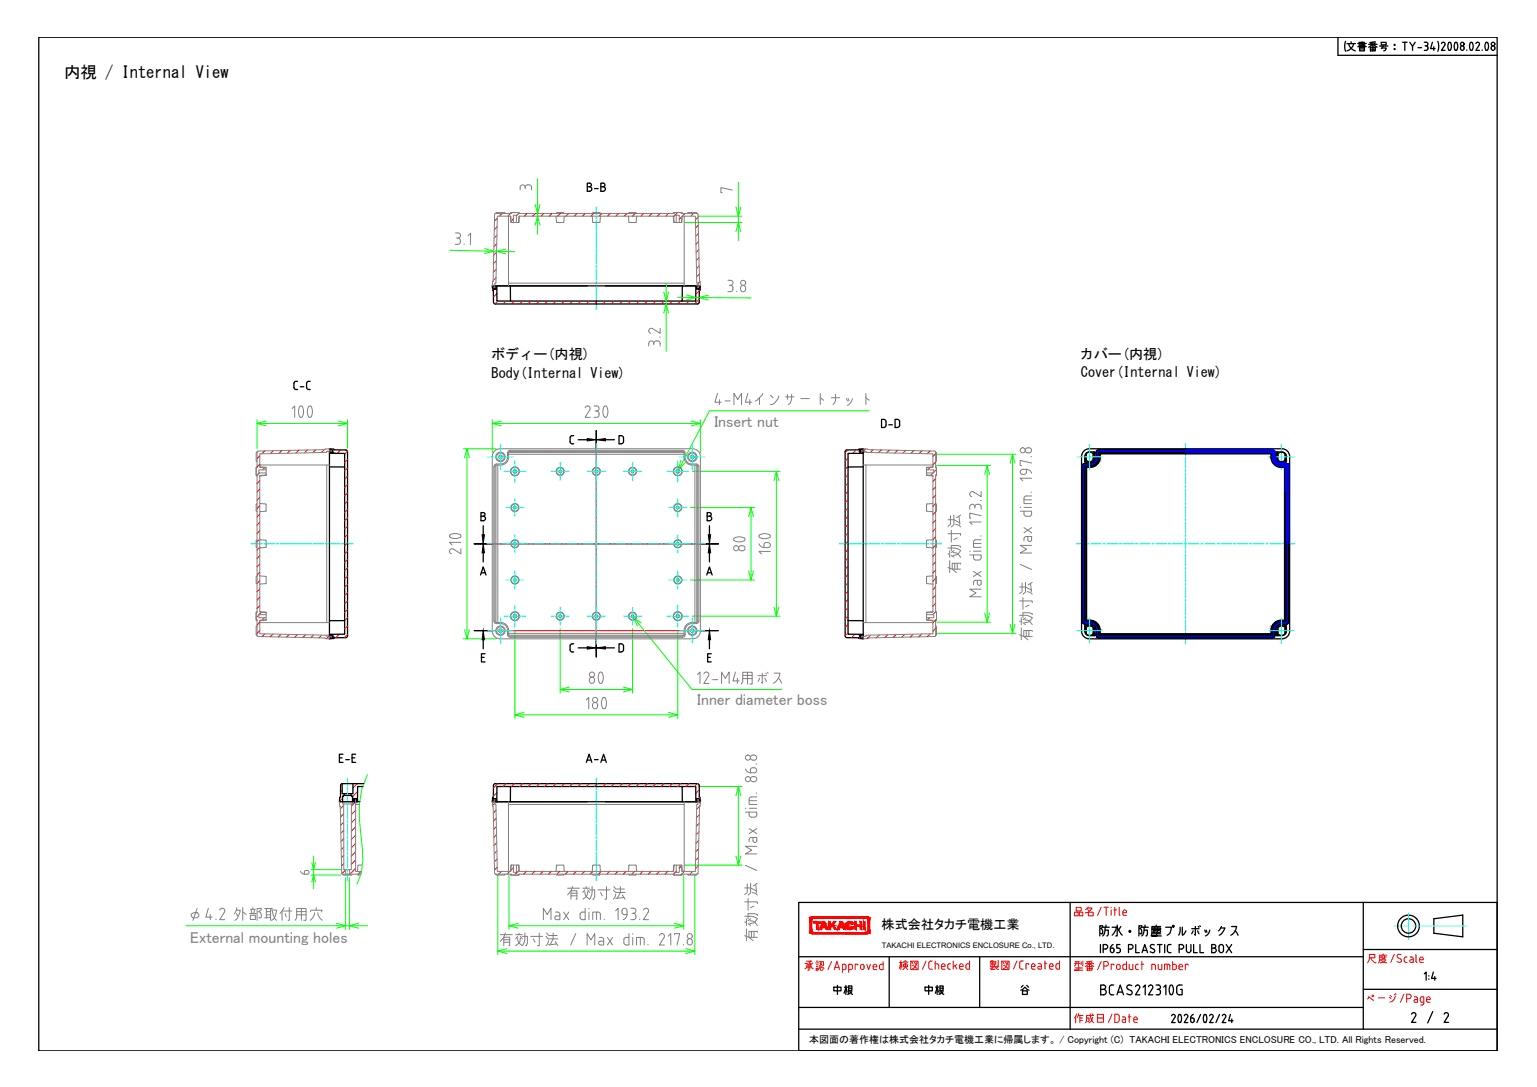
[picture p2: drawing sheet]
<svg xmlns="http://www.w3.org/2000/svg" width="420mm" height="297mm" viewBox="0 0 420 297" stroke-linecap="round" stroke-linejoin="round" font-family="sans-serif">
<defs><g id="words">
<text font-size="6.6" x="372.5" y="275.9">ページ/Page</text>
<text font-size="6.2" x="299.5" y="256.8">防水・防塵プルボックス</text>
<g font-size="5.7" fill="#f00">
<text x="244.5" y="266.3">検図/Checked</text>
<text x="269.5" y="266.3">製図/Created</text>
<text x="292.5" y="280.8">作成日/Date</text>
</g>
<g font-size="5.7">
<text x="226.8" y="273">中根</text>
<text x="251.5" y="273">中根</text>
<text x="277.6" y="273">谷</text>
</g>
<text font-size="4.5" x="17.5" y="21.3">内視 / Internal View</text>
<g font-size="4.3" fill="#808080">
<text x="195.3" y="116.8">Insert nut</text>
<text x="190.6" y="192.8">Inner diameter boss</text>
<text x="52" y="257.6">External mounting holes</text>
</g>
<g font-size="3.9">
<text x="134.3" y="98.2">ボディー(内視)</text>
<text x="295.2" y="98.1">カバー(内視)</text>
<text x="134.4" y="103.3">Body(Internal View)</text>
<text x="295.5" y="103.1">Cover(Internal View)</text>
</g>
<text font-size="3.6" x="241" y="253.8">株式会社タカチ電機工業</text>
<text font-size="2.7" x="221.2" y="285.1">本図面の著作権は株式会社タカチ電機工業に帰属します。 / Copyright (C) TAKACHI ELECTRONICS ENCLOSURE CO., LTD. All Rights Reserved.</text>
<text font-size="2.1" x="241" y="259.1">TAKACHI ELECTRONICS ENCLOSURE Co., LTD.</text>
</g></defs>
<!-- layer: AM_5 -->
<g fill="none" stroke="#0f0" stroke-width=".27">
<path d="M147 48.9v7M147 58.3v.8M190.9 59.1h11.9M201.8 49.8v6.8M201.8 59.1v1.7M122.9 68.4l9.6 .2M135 68.7h.7M138.2 68.7l2.5 .1M147 61.5v2.5M182.1 77.3v2.5M187.1 60.8h15.7M201.8 63.3v2.4"/>
<path d="M182.1 82.3v.8M182.1 85.5v10.5M185.2 81.3h2.5M190.2 81.3h.9M193.6 81.3l11.7 .1M70.3 114.7v7.8M72.7 115.7h19.8M95 114.7v7.8M134.6 114.7v9M137.1 115.7h51.9M191.5 114.7v9M237.6 112.3h-43.6l-7.3 13.9"/>
<path d="M126.7 122.6h9M127.7 125.1v47M188.7 138.7h17.6M189.2 128.8h24M212.2 131.3v34.6M256 127.2h14.8M256 124.1h21.8M269.9 129.7v37.8M276.8 126.6v44M188.7 158.5h17.6M205.3 141.2v14.8M126.7 174.6h9"/>
<path d="M140.8 172.3v24M153.1 171.9v17.5M172.9 171.9v17.5M174.7 170.6l14.5 17.8h24.5M185.3 172.3v24M189.2 168.4h24M256 170h14.8M256 173.1h21.8M143.2 195.4h39.6M155.6 188.4h14.8M191.1 214.9h11.7M201.8 217.4v16.5"/>
<path d="M85 239.1h8.2M85 237.6h8.2M85.7 233.9v1.9M85.7 237.6v1.5M94.5 239.9v14.1M95.5 239.9v14.1M136.1 239.1v21.8M139.1 239.1v14.9M186.9 239.1v14.9M187.1 236.4h15.7M190 239.1v21.8M50.8 253h41.2"/>
<path d="M85.7 241v1.8M94.5 253h1M98 253h2.5M138.6 259.9h48.9M141.6 253h42.8"/>
</g>
<!-- layer: 0 -->
<g fill="none" stroke="#0f0" stroke-width=".27">
<path d="M146.3 55.9l.7 2.4 .6-2.4M147 55.9v2.4M147 59.1v2.4M201.2 56.6l.6 2.5 .7-2.5M201.8 56.6v2.5M132.5 68.6l2.5 .1M132.5 67.9l2.5 .8-2.5 .6M135.7 68.7h2.5M138.2 68.1l-2.5 .6 2.5 .7M146.3 61.5l.7-2.4 .6 2.4M181.4 79.8l.7 2.5 .7-2.5M182.1 79.8v2.5"/>
<path d="M201.2 63.3l.6-2.5 .7 2.5M201.8 60.8v2.5M181.4 85.5l.7-2.4 .7 2.4M182.1 83.1v2.4M187.7 81.3h2.5M187.7 80.6l2.5 .7-2.5 .6M191.1 81.3h2.5M193.6 80.7l-2.5 .6 2.5 .7M70.3 115.7h2.4M72.7 115l-2.4 .7 2.4 .7M92.5 115l2.5 .7-2.5 .7M92.5 115.7h2.5"/>
<path d="M134.6 115.7h2.5M137.1 115l-2.5 .7 2.5 .7M189 115l2.5 .7-2.5 .7M189 115.7h2.5M127 125.1l.7-2.5 .6 2.5M127.7 122.6v2.5M186.1 125.9l-.6 2.5 1.7-1.9M186.7 126.2l-1.2 2.2M205.3 138.7v2.5M211.6 131.3l.6-2.5 .7 2.5M212.2 128.8v2.5M269.2 129.7l.7-2.5 .6 2.5"/>
<path d="M269.9 127.2v2.5M276.1 126.6l.7-2.5 .6 2.5M276.8 124.1v2.5M204.6 141.2l.7-2.5 .7 2.5M204.6 156l.7 2.5 .7-2.5M205.3 156v2.5M127 172.1l.7 2.5 .6-2.5M127.7 172.1v2.5M173.2 168.7l1.5 1.9M175.2 170.2l-2-1.5 1 2.4M211.6 165.9l.6 2.5 .7-2.5M212.2 165.9v2.5"/>
<path d="M269.2 167.5l.7 2.5 .6-2.5M269.9 167.5v2.5M276.1 170.6l.7 2.5 .6-2.5M276.8 170.6v2.5M140.8 195.4h2.4M143.2 194.7l-2.4 .7 2.4 .6M153.1 188.4h2.5M155.6 187.8l-2.5 .6 2.5 .7M170.4 187.8l2.5 .6-2.5 .7M170.4 188.4h2.5M182.8 194.7l2.5 .7-2.5 .6M182.8 195.4h2.5"/>
<path d="M201.2 217.4l.6-2.5 .7 2.5M201.8 214.9v2.5M85.2 235.8l.5 1.8 .5-1.8M85.7 235.8v1.8M85.7 239.1v1.9M201.2 233.9l.6 2.5 .7-2.5M201.8 233.9v2.5M85.2 241l.5-1.9 .5 1.9M92 252.3l2.5 .7-2.5 .6M92 253h2.5M95.5 253h2.5M98 252.3l-2.5 .7 2.5 .6"/>
<path d="M136.1 259.9h2.5M138.6 259.2l-2.5 .7 2.5 .7M139.1 253h2.5M141.6 252.3l-2.5 .7 2.5 .6M184.4 252.3l2.5 .7-2.5 .6M184.4 253h2.5M187.5 259.2l2.5 .7-2.5 .7M187.5 259.9h2.5"/>
</g>
<!-- layer: AM_5 -->
<g fill="none" stroke="#808080" stroke-width=".27">
<path d="M143.6 51.2v.4M143.6 51.2a.89 .89 0 0 1 .8-.7 .89 .89 0 0 1 .9 .7v.7M143.6 51.2a.69 .69 0 0 0-.7-.7 .69 .69 0 0 0-.7 .7v.7M200.2 51.9l-3.1-.6v1.3h.3M124.5 63.7h.7a.69 .69 0 0 1 .7 .7 .69 .69 0 0 1-.7 .6M124.8 65l.4 .1M125.2 65a.88 .88 0 0 1 .7 .9 .88 .88 0 0 1-.8 .9h-.7M126.9 66.6v.2M128 64.4l.7-.7-.1 3.2M199 76.6h.7a.69 .69 0 0 1 .7 .7 .69 .69 0 0 1-.7 .7M199.3 78h.4M199.7 78a.88 .88 0 0 1 .7 .8 .88 .88 0 0 1-.7 .9h-.7"/>
<path d="M201.4 79.6v.1M202.4 78.7a.73 .73 0 0 1 1-.7 .73 .73 0 0 1 .4 1.1 .73 .73 0 0 1-.9 .6 .73 .73 0 0 1-.5-1M178.7 93.9a.69 .69 0 0 0-.7-.7 .69 .69 0 0 0-.7 .7v.7M178.7 93.9v.3M179.8 93.2h-.6l-.5 .7M179.8 93.2l.5 .2 .2 .5M180.3 92.1h.2M180.5 89.7v1.4l-2.1-1.3a.7 .7 0 0 0-1 .3 .7 .7 0 0 0 .5 1M180.5 93.9v.7M79.9 111.6l.7-.7v3.1M81.9 111.1l.4-.2a2.1 2.1 0 0 1 0 3.1 1.93 1.93 0 0 1-.6-2.5zM84.4 111.1l.3-.2a2.1 2.1 0 0 1 0 3.1 1.93 1.93 0 0 1-.5-2.5z"/>
<path d="M159.9 111.4a.7 .7 0 0 1 1-.4 .7 .7 0 0 1 .3 1l-1.3 2h1.4M162.4 110.9h.7a.69 .69 0 0 1 .7 .7 .69 .69 0 0 1-.7 .7 .89 .89 0 0 1 .7 .9 .89 .89 0 0 1-.7 .8h-.7M162.7 112.3h.4M165.1 111.1l-.3 1.4 .3 1.4M165.1 111.1l.4-.2a2.1 2.1 0 0 1 0 3.1l-.4-.1M196.1 107.5l-.7 2.4h1.8M196.7 109.2v1.4M198.2 109.6h1.4M200.6 110.6v-3.1l1.1 1.7 1-1.7v3.1M204.4 107.5l-.6 2.4h1.7M205 109.2v1.4M206.5 109.6l1.1-.9v1.8"/>
<path d="M208.5 107.5l-.9 1.2M210.6 108l.7 .7M212.9 108.2a2.96 2.96 0 0 1-2.3 2.3M214.8 108.5h2.3M215.2 107.8v1.3M216.4 107.8v1.3l-.5 1.2-.4 .2M218.9 108.9h2.3M224.2 108.7l1 .7M224.2 107.5v3M227.2 108.7h2.3M228.4 107.8v1.6l-.2 .7-.5 .4M231.4 108.9l.2 .7"/>
<path d="M231.9 108.9l.2 .7M233 108.9a2.26 2.26 0 0 1-1.4 1.9M236.7 108.7l.9 .7M236.7 107.5v3M265.1 138.5a.69 .69 0 0 1 .7-.7 .69 .69 0 0 1 .7 .7 .89 .89 0 0 1 .8-.7 .89 .89 0 0 1 .9 .7M265.1 138.5v.7M266.5 138.5v.3M268 136.8h.2M268.2 134.3v1.4l-2.1-1.3a.7 .7 0 0 0-1 .4 .7 .7 0 0 0 .5 .9M268.2 138.5v.7M278.9 139.7h3.1v.8M278.9 138.7h.2"/>
<path d="M279.9 139.7v.8M279.9 138.7h2.1M279.9 136.6h2.1M280.5 122.6a.84 .84 0 0 1 1.2-.2 .84 .84 0 0 1 0 1.3 .84 .84 0 0 1-1.2-.1l-.2-.5zM280.6 128.3v.6a.81 .81 0 0 1-1.1 .8 .81 .81 0 0 1-.2-1.4h.3a1.93 1.93 0 0 1 2.4 1M281.8 134.5h.2M281.8 124.8h.2M282 135.5l-1.7 .1-.4 .5v1.5h2.1M282 130.7h-3.1l.7 .7M282 126.5l-3.1-.7v1.4h.3M123.1 146.1a2.26 2.26 0 0 1 2.9 .4 2.1 2.1 0 0 1-3.1 0zM126 149.9v1.4l-2.1-1.3a.7 .7 0 0 0-1 .4 .7 .7 0 0 0 .5 .9"/>
<path d="M126 148.2h-3.1l.7 .7M202.1 149.3a.84 .84 0 0 1 1.3-.1 .84 .84 0 0 1 0 1.2 .84 .84 0 0 1-1.3-.1l-.2-.5zM203.5 147l.2 .4-.2 .3M203.5 147a2.26 2.26 0 0 0-3 .4 2.28 2.28 0 0 0 3 .3M207.5 148.6l.7 .8 .7 .2M207.6 146.2a2.26 2.26 0 0 1 3 .3 2.1 2.1 0 0 1-3.1 0zM208.8 148.9a.85 .85 0 0 1 1-.6 .85 .85 0 0 1 .7 .9l-.3 .4h-1.4M208.8 149v.6M210.6 150.7h-3.1l.6 .7M259.1 155.1l1.2 .4 1.1 1M259.1 149.8a4.2 4.2 0 0 1 3.5 .6l-.7 1-1.4 .4M259.1 145.8h3.5v.5"/>
<path d="M259.1 142h1.7l1.6 .9M259.1 151.4h.5M259.6 150.4v1.9M259.6 153.2v3.3M259.8 140.9v2.2M259.8 143.3l-.7 .5M260.1 144.9v3.2M260.1 151.8l.7 .5M260.5 151l1.4 .4 .7 .9M260.8 150.4l-.7 .6M260.8 140.8v2.5M260.8 143.4l-.7 .6"/>
<path d="M261 153.9v1.6M261.2 143.3l.7 .1 .7 .6M261.7 153.9v1.6M261.7 147l-.9 .5M262.1 141.1l.3 2.2M262.6 154.1v-.2h-2.3v1.6h2.3M262.6 149.6v-.2l-.7-.3h-1.8v1.3M262.6 140.8l-1.2 .7M265.1 151.7h3.1v.7M265.1 150.6h.2M266.1 151.7l.1 1 .3 .3h1.3l.4-.6M266.1 156.2l2.1 1.3"/>
<path d="M266.1 150.6h2.1M266.1 148.5h2.1M267.2 158.6v.8a.52 .52 0 0 0 .5 .6 .52 .52 0 0 0 .5-.6M268 146.5h.2M268.2 159.4v-.8h-1.5l-.5 .3-.1 .9M268.2 147.5h-1.7l-.4 .6v1.5h2.1M268.2 142.6h-3.1l.7 .7M268.2 140.9l-3.1-.7v1.4h.3M268.2 156.2l-2.1 1.3M278.9 154.2l3.1 1.4M279.4 159.3v2.2M279.9 144.2l2.1 1.4"/>
<path d="M279.9 140.5l.2 .4 .4 .2 1.1-.1 .4-.5M280.3 159.1v2.6M281 146.6v.9a.52 .52 0 0 0 .5 .5 .52 .52 0 0 0 .5-.5M281.7 159.5l.2 2.2M282 149h-3.1l1.7 1.1-1.7 1h3.1M282 147.5v-.9h-1.5l-.5 .4-.1 .8M282 144.2l-2.1 1.4M282.2 159.1l-1.2 .8M268.2 161h-3.1l1.7 1-1.7 1.1h3.1M278.7 173.5l1.2 .4 1.1 .9M278.7 168.1a4.2 4.2 0 0 1 3.5 .7l-.7 1-1.4 .4M278.7 164.2h3.5v.5"/>
<path d="M278.7 160.4h1.6l1.6 .9M278.7 169.8h.5M279.2 168.8v1.9M279.2 171.6v3.2M279.4 161.7l-.7 .5M279.6 163.3v3.2M279.6 170.2l.7 .5M280.1 169.4l1.4 .4 .7 .9M280.3 168.8l-.7 .6M280.3 161.8l-.7 .6M280.6 172.3v1.6M280.8 161.7l.7 .1 .7 .6"/>
<path d="M281.2 172.3v1.6M281.2 165.4l-.9 .4M282.2 172.5v-.2h-2.3v1.6h2.3M282.2 168v-.3l-.7-.2h-1.9v1.3M160.2 191.3l.7-.7v3.1M161.1 185.7v.4M161.1 185.7a.77 .77 0 0 1 1.1-.6 .77 .77 0 0 1 .2 1.2l-.3 .4h-.6l-.4-.6M163.4 192.7v.3M163.4 192.6a.77 .77 0 0 0-1.1-.5 .77 .77 0 0 0-.3 1.2l.4 .3h.5l.5-.6M163.9 183.8l.3-.2a2.09 2.09 0 0 1 0 3.2 1.91 1.91 0 0 1-.5-2.5zM164.7 190.7l.4-.1a2.1 2.1 0 0 1 0 3.1 1.93 1.93 0 0 1-.5-2.5zM190.7 184.3l.7-.7v3.2"/>
<path d="M192.4 184.2a.7 .7 0 0 1 1-.5 .7 .7 0 0 1 .3 1l-1.3 2.1h1.4M194.8 185.7h1.4M197.2 186.8v-3.2l1.1 1.8 1-1.8v3.2M201 183.6l-.6 2.5h1.7M201.6 185.4v1.4M202.6 186.9l.4-.6v-2.6h2.6v3.2h-.6M203 185.4h2.6M203 184.6h2.6M204.3 183.7v3.2M207.2 184.6h2.3M207.7 185.3l-.5 .9M208.4 183.9v2.8l-.3-.2"/>
<path d="M209.1 185.3l.4 .9M209.3 183.9l.2 .3M209.8 183.7l.2 .2M211.6 183.9h1.6a3.8 3.8 0 0 1-1.8 2.8M212.8 185.3l.9 1.4M203.8 210.1l.6 .9 .7 .2M204.8 218.8h2.1M205.3 210a.81 .81 0 0 1 1.2-.1 .81 .81 0 0 1-.1 1.2l-1.3 .1zM205.3 212.4a.84 .84 0 0 1 1.3-.1 .84 .84 0 0 1 0 1.2 .84 .84 0 0 1-1.3-.1l-.2-.5zM205.3 206.5a.84 .84 0 0 1 1.3-.1 .84 .84 0 0 1 0 1.3 .84 .84 0 0 1-1.3-.2l-.2-.5zM205.4 217.8h1.5M205.4 217.8l-.6 .3v1.7h2.1"/>
<path d="M206.7 216.7h.2M206.7 208.8h.2M82.2 238.1l.4 .5 .6 .3M84 238.9a.6 .6 0 0 0 .4-.7 .6 .6 0 0 0-.7-.5 .6 .6 0 0 0-.5 .7v.5h.8M203.7 221.9h3.2l-.2 1.2-1.3 .2M203.7 236.5l3.2 1.4M203.7 220.9h.2M204.8 221.9v1l.6 .4M204.8 226.4l2.1 1.4M204.8 220.9h2.1M205.4 228.8h1.5v.9a.52 .52 0 0 1-.6 .5 .52 .52 0 0 1-.5-.5v-.9M205.4 228.8l-.6 .4v.9"/>
<path d="M206.9 231.3h-3.2l1.8 1-1.8 1h3.2M206.9 226.4l-2.1 1.4M52.3 249.9l.7-.5h.9l.5 .5v.4l-.7 .5h-1l-.4-.5zM53.9 248.3l-1.2 3.2M57 248.2l-.7 2.4h1.7M57.5 249.9v1.4M59 251.1v.2M60.1 248.7a.7 .7 0 0 1 .9-.5 .7 .7 0 0 1 .4 1.1l-1.3 2h1.4M64.6 248.7h1.1a3.1 3.1 0 0 1-1.5 2.8M64.6 249.6l.4 .7M64.7 248l-.1 .7-.6 .9M66.4 249.2l.9 .7"/>
<path d="M66.4 248v3.5M68.2 249.6h1.8M68.4 250.1h1.4v1.2h-1.4zM68.4 248.5h1.4M68.7 248.7l.2 .9M69.1 248v.5M69.6 248.7l-.2 .9M70.8 250.6l.5 .2a1.17 1.17 0 0 0-.6-1.7l.6-.4 .1-.4h-1.1v3.2M72.4 248.3h2M72.8 250h1.2M72.8 249.1h1.2M72.8 248.3v2.5"/>
<path d="M74 248.3v3.2M74 250.6l-1.6 .2M74.2 248.7h1.4a3.4 3.4 0 0 1-1.4 2.8M74.4 248.9l.7 2.2 .5 .4M77.1 248.9l-.6 .7M77.4 248.9h2.3M77.7 248l-.6 .9v2.6M77.9 249.6l.4 1M79.1 248v3.5h-.3M80.7 251.5l.4-.7v-2.5h2.6v3.2h-.7M81.1 250h2.6M81.1 249.1h2.6"/>
<path d="M82.4 248.3v3.2M84.8 249.2l.3-.5h3l-.3 .5M86 249.4v.5l-.5 .9-.7 .7M86.4 248v.7M86.9 249.4v.5l.5 .9 .7 .7M136.8 255.4h3.2M137.7 258.4v-2.3h1.6v2.3h-.2M137.7 257.5h1.6M137.7 256.8h1.6M138.2 255l-.5 1.1-.9 1.2M140.9 255.4h1.9M141.5 255.9l-.6 .7"/>
<path d="M141.9 255v.4M142.3 256.3l-.4 1.4-1 .7M142.3 255.9l.5 .7M142.8 255.9h1.4v1.8l-.3 .7h-.2M143.5 255a4.2 4.2 0 0 1-.7 3.4l-.9-.7-.4-1.4M145.1 255.9h3.2M145.8 256.6l.5 .9M147.4 255v3.4h-.5M148.5 251.3v-3.1l1.1 1.7 1-1.7v3.1M149.3 255.9l.5 .7M149.4 255l.5 .6M149.9 257l-.1 .7-.5 .7"/>
<path d="M149.9 256.6h2.6M150.1 255.6h2.2M151.2 255v1.6l-.9 1.6M151.8 257.3l.7 1.1M151.8 249.2l.9 .1 .3 .5v1.5h-.8a.52 .52 0 0 1-.5-.5 .52 .52 0 0 1 .5-.5h.8M152.1 258l-2.2 .2M154.1 249.2l1.4 2.1M155.2 242.7h3.2M155.5 249.2l-1.4 2.1M156.1 245.7v-2.3h1.6v2.3h-.2M156.1 244.8h1.6M156.1 244.1h1.6"/>
<path d="M156.6 242.3l-.5 1.1-.9 1.2M157.4 255.1l-1.4 3.1M159.3 242.7h1.9M159.8 243.2l-.5 .7M160 248.2v3.1h-1.1l-.3-.6M160 249.2l-1.2 .2-.2 1.3M160.2 242.3v.4M160.5 258.2v-3.1l1 1.8 1.1-1.8v3.1M160.6 243.6l-.4 1.4-.9 .7M160.6 243.2l.6 .7M161 248.2v.2M161 249.2v2.1"/>
<path d="M161.2 243.2h1.4v1.8l-.3 .7h-.2M161.9 242.3a4.2 4.2 0 0 1-.7 3.4l-1-.7-.4-1.4M162 251.3v-2.1l1.9 .2 .2 .4v1.5M163.1 249.2v2.1M163.5 243.2h3.2M163.8 256.2h.8l.4 .6v1.4h-.9a.52 .52 0 0 1-.5-.5 .52 .52 0 0 1 .5-.5h.9M164.2 243.9l.4 .9M165.2 251.1v.2M165.8 242.3v3.4h-.5M166 256.2l1.4 2M167.4 256.2l-1.4 2M167.6 243.2l.6 .7"/>
<path d="M167.8 242.3l.5 .6M168.3 248.9l.7-.7v3.1M168.3 244.3l-.1 .7-.6 .7M168.3 243.9h2.6M168.5 242.9h2.2M169.6 242.3v1.6l-.9 1.6M170.1 244.6l.8 1.1M170.5 245.3l-2.2 .2M171.4 249.9h-.7a.81 .81 0 0 1-.7-1.1 .81 .81 0 0 1 1.3-.2l.1 .3a1.91 1.91 0 0 1-1 2.4M171.9 255.1v3.1h-1l-.4-.6 .1-1.1 .3-.3h1M172.4 248.2h.7a.69 .69 0 0 1 .7 .7 .69 .69 0 0 1-.7 .7M172.8 249.6h.3"/>
<path d="M173 255.1v.2M173 256.2v2M173.1 249.6a.88 .88 0 0 1 .7 .8 .88 .88 0 0 1-.7 .9h-.7M174 258.2v-2l1.9 .1 .2 .5v1.4M174.9 251.1v.2M175 256.2v2M175.9 248.7a.7 .7 0 0 1 1-.5 .7 .7 0 0 1 .3 1.1l-1.3 2h1.4M177.1 258.1v.1M180.2 255.6a.7 .7 0 0 1 1-.4 .7 .7 0 0 1 .3 1l-1.3 2h1.4M182.7 255.8l.7-.7v3.1M184.4 255.5v-.4h1.4l-.7 3.1M186.8 258.1v.1"/>
<path d="M188.1 256.7a.79 .79 0 0 1 1.2 .7 .79 .79 0 0 1-1.2 .6l-.2-.8zM203.6 255.7l1.1 .4 1.2 1M203.6 250.4a4.2 4.2 0 0 1 3.4 .7l-.6 .9-1.4 .4M203.6 246.4h3.4v.5M203.6 242.6h1.6l1.6 .9M203.6 252h.4M204 251.1v1.8M204 253.8v3.3M204.3 241.5v2.2M204.3 243.9l-.7 .5M204.5 245.5v3.3M204.5 252.4l.7 .5"/>
<path d="M205 251.6l1.4 .4 .6 .9M205.2 251.1l-.7 .5M205.2 241.4v2.5M205.2 244l-.7 .6M205.4 254.5v1.6M205.7 243.9l.7 .2 .6 .5M206.1 254.5v1.6M206.1 247.6l-.9 .5M206.6 241.7l.2 2.2M207 254.8v-.3h-2.3v1.6h2.3M207 250.2v-.2l-.6-.3h-1.9v1.4M207 241.4l-1.1 .7"/>
<circle cx="203.1" cy="77.3" r=".69"/>
<circle cx="279.6" cy="123.1" r=".69"/>
<circle cx="201.2" cy="149.8" r=".69"/>
<circle cx="161.8" cy="184.3" r=".69"/>
<circle cx="162.7" cy="191.3" r=".69"/>
<circle cx="204.5" cy="212.9" r=".69"/>
<circle cx="204.5" cy="207" r=".69"/>
<circle cx="188.6" cy="255.8" r=".69"/>
</g>
<!-- layer: AM_10 -->
<g fill="none" stroke="#000" stroke-width=".35">
<path d="M160.5 50.1h.7a.49 .49 0 0 1 .5 .4 .49 .49 0 0 1-.5 .5 .62 .62 0 0 1 .6 .6 .62 .62 0 0 1-.6 .7h-.7zM160.5 51h.7M162.5 51.5h1M164.2 50.1h.7a.49 .49 0 0 1 .5 .4 .49 .49 0 0 1-.5 .5 .62 .62 0 0 1 .6 .6 .62 .62 0 0 1-.6 .7h-.7zM164.2 51h.7M81.3 104.2l-.7 .1-.3 .5 .1 1.4 .9 .2M82.1 105.7h1M84.8 104.2l-.7 .1-.3 .5 .1 1.4 .9 .2M156.4 119h.4M156.4 119l-.5 .3-.1 .3 .1 1.4 .5 .3M163 117.7v4.9M242.2 116.1l-.4 .7h-.8v-2.2h.5a.67 .67 0 0 1 .7 .7v.8"/>
<path d="M243 116.1h.9M245.9 115.3v.8M245.9 115.3a.67 .67 0 0 0-.7-.7h-.5v2.2h.8l.4-.7M156.4 121.3h.4M158.1 120.2h2.4M165.5 120.2h2.5M170.5 120.6l-.2-1.4-1.1-.2v2.3h.6M170.5 120.6l-.2 .5-.5 .2M129.6 148.6h5M131.4 157.1l.7-2.2 .7 2.2M131.5 141.1h.6M131.6 156.5h1"/>
<path d="M132.1 140.1h-.6v2.2h.6a.62 .62 0 0 0 .6-.6 .62 .62 0 0 0-.6-.6M132.1 143.7v2.4M132.1 151.1v2.4M132.1 140.1a.49 .49 0 0 1 .5 .5 .49 .49 0 0 1-.5 .4M191.5 148.6h4.9M193.2 157.1l.7-2.2 .8 2.2M193.3 141.1h.6M193.4 156.5h1.1M193.9 140.1h-.6v2.2h.6a.62 .62 0 0 0 .7-.6 .62 .62 0 0 0-.7-.6M193.9 143.7v2.4M193.9 151.1v2.4M193.9 140.1a.49 .49 0 0 1 .5 .5 .49 .49 0 0 1-.5 .4"/>
<path d="M129.6 172.3h5M131.6 179.6h.8M132.1 174.8v2.5M132.6 178.7h-1v2.2h1M155.8 176.5l.1 1.4 .5 .3M156.4 178.2h.4M156.4 175.9h.4M156.4 175.9l-.5 .3-.1 .3M158.1 177h2.4M163 174.6v4.9M165.5 177h2.5M169.2 175.9h.6a.67 .67 0 0 1 .7 .7l-.2 1.4-1.1 .2z"/>
<path d="M191.5 172.3h4.9M193.4 179.6h.8M193.9 174.8v2.5M194.4 178.7h-1v2.2h1M92.8 207.1h.7M93.8 206.1h-1v2.2h1M94.5 207.6h1M96.2 207.1h.8M97.2 206.1h-1v2.2h1M160.3 208.3l.7-2.2 .8 2.2M160.5 207.7h1.1M162.5 207.6h1"/>
<path d="M164.2 208.3l.8-2.2 .7 2.2M164.5 207.7h1"/>
</g>
<path d="M160.5 119.8l2.5 .4-2.5 .3zM163 120.2l2.5-.4v.7zM132.1 148.6l.3 2.5h-.6zM131.8 146.1h.6l-.3 2.5zM193.9 148.6l.4 2.5h-.7zM193.6 146.1h.7l-.4 2.5zM132.1 172.3l.3 2.5h-.6zM160.5 176.7l2.5 .3-2.5 .4zM163 177l2.5-.3v.7zM193.9 172.3l.4 2.5h-.7z" fill="#000" stroke="#000" stroke-width=".27"/>
<path d="M163 122.6v52M134.6 148.6h56.9M134.6 172.3h56.9" fill="none" stroke="#f00" stroke-width=".27"/>
<!-- layer: 0 -->
<g fill="none" stroke="#000" stroke-width=".35">
<path d="M10.6 10.2h398.7v277h-398.7zM365.7 10.2v4.9h43.6M367.8 11.3l-.2 1.2 .2 1.5M368.2 11.9h2.3M368.7 11.9a2.44 2.44 0 0 0 1.8 2M369.4 11.4v.5M370 11.9a2.44 2.44 0 0 1-1.8 2M371.2 11.9h2.3M371.2 12.7h2.3M371.5 11.6h1.5v.6h-1.5M371.5 12.5h1.6M371.7 12.9h1.3v1h-1.3z"/>
<path d="M371.7 13.4h1.3M372.3 11.4v1.3M374.1 12.9l1.2-.8 1.1 .8M374.1 12.1h2.3M374.6 12.9h1.3v1h-1.3zM374.6 11.7l.4 .3M374.6 13.4h1.3M375.3 11.5v1.3M375.3 12.9v1M375.9 11.4l-1.4 .2M375.9 11.7l-.3 .3M377.1 12.6h2.3"/>
<path d="M377.6 13.3l.2-.2h1.1l-.3 .7-.3 .1M377.6 11.6h1.3v.6h-1.3zM378.2 12.6l-.4 .5M383.4 11.5h1.2M384 11.5v2.3M385.4 11.5l.7 1.2 .8-1.2M386.1 12.7v1.1M387.6 13h1M389.3 11.5h.5M389.3 13.8h.5M389.6 12.5h.2M389.8 11.5a.49 .49 0 0 1 .5 .5 .49 .49 0 0 1-.5 .5 .63 .63 0 0 1 .6 .6 .63 .63 0 0 1-.6 .7"/>
<path d="M391.6 11.5l-.5 1.8h1.2M391.9 12.8v1M393.1 11.3l.2 1.2-.2 1.5M394 11.9a.5 .5 0 0 1 .7-.3 .5 .5 0 0 1 .3 .7l-1 1.5h1M396 11.7l.3-.2a1.48 1.48 0 0 1 0 2.3l-.3-.2-.2-.7zM398.3 11.7l.2 .8-.2 1.1M398.3 11.7l-.3-.2a1.48 1.48 0 0 0 0 2.3l.3-.2M401 13.6v.2M402 11.7l.2-.2a1.48 1.48 0 0 1 0 2.3l-.2-.2-.3-.7zM403.4 11.9a.5 .5 0 0 1 .7-.3 .5 .5 0 0 1 .3 .7l-1 1.5h1M405.2 13.6v.2M406.2 11.7l.2-.2a1.48 1.48 0 0 1 0 2.3 1.6 1.6 0 0 1-.2-2.1z"/>
<path d="M218.3 246.6h191v40.6h-191zM292.5 246.6v34.6M300.8 258.1v2.2M301.6 259.3h.6a.61 .61 0 0 0 .6-.6 .61 .61 0 0 0-.6-.6h-.6v2.2M303.5 259.1h.5a.57 .57 0 0 1 .5 .8 .57 .57 0 0 1-.9 .2zM304.3 258.1l-.5 .4-.3 .6M306.1 258.1h-.8v1h.5a.63 .63 0 0 1 .5 .6 .63 .63 0 0 1-.5 .6h-.5M308.5 259.3h.6a.61 .61 0 0 0 .6-.6 .61 .61 0 0 0-.6-.6h-.6v2.2M310.5 258.1v2.2h1M312.4 259.7h1.1M314.9 258.1l-.4 .2-.1 .4 1 .7a.55 .55 0 0 1 .1 .8 .55 .55 0 0 1-.8 0l-.3-.1M317 258.1v2.2"/>
<path d="M318.4 258.1v2.2M319.1 258.7l.1 1.3 .9 .3M322.3 259.3h.7a.61 .61 0 0 0 .6-.6 .61 .61 0 0 0-.6-.6h-.7v2.2M324.3 258.1v1.6a.62 .62 0 0 0 .6 .6 .62 .62 0 0 0 .7-.6v-1.6M326.3 258.1v2.2h1M328 258.1v2.2h1M331.2 258.1h.7a.49 .49 0 0 1 .5 .5 .49 .49 0 0 1-.5 .5 .62 .62 0 0 1 .6 .6 .62 .62 0 0 1-.6 .6h-.7zM331.2 259.1h.7M333.2 258.7v1a.62 .62 0 0 0 .6 .6 .62 .62 0 0 0 .7-.6v-1M335.2 258.1l1.5 2.2M336.7 258.1l-1.5 2.2M372.7 246.6v34.6"/>
<path d="M372.7 259.5h36.6M392 251.1l7.9-1v5.9l-7.9-1zM218.3 275.3h154.4M218.3 261.4h154.4M243.1 261.4v13.9M267.8 261.4v13.9M300.9 270.4h.7M301.6 269.2h-.7v2.6h.7a.75 .75 0 0 0 .8-.7 .75 .75 0 0 0-.8-.7M301.6 269.2a.6 .6 0 0 1 .6 .6 .6 .6 0 0 1-.6 .6M303.9 269.2h.6M303.9 269.2l-.6 .4v1.8a.92 .92 0 0 0 1.2 .4M305.3 271.8l.9-2.6 .9 2.6"/>
<path d="M305.6 271.1h1.3M309.4 269.3a.71 .71 0 0 0-1.1 0 .71 .71 0 0 0 .1 1l.8 .4a.66 .66 0 0 1 .1 1 .66 .66 0 0 1-1 0l-.3-.2M310.4 269.6a.6 .6 0 0 1 .8-.4 .6 .6 0 0 1 .3 .9l-1.1 1.7h1.2M312.2 260.3l.7-2.2 .8 2.2M312.5 269.8l.6-.6v2.6M314 269.6a.6 .6 0 0 1 .8-.4 .6 .6 0 0 1 .3 .9l-1.1 1.7h1.1M316 269.2h.6M316.3 270.4h.3M316.6 269.2a.6 .6 0 0 1 .6 .6 .6 .6 0 0 1-.6 .6M316.6 270.4a.76 .76 0 0 1 .6 .7 .76 .76 0 0 1-.6 .7h-.6M318.1 269.8l.6-.6v2.6M320.3 277.6a.5 .5 0 0 1 .6-.4 .5 .5 0 0 1 .3 .8l-.9 1.4h1"/>
<path d="M320.5 269.3l-.3-.1a1.8 1.8 0 0 0 0 2.6l.3-.1M320.5 269.3l.3 1-.3 1.4M322.2 277.3l.3-.1a1.48 1.48 0 0 1 0 2.2l-.3-.1-.2-.8zM322.4 269.2h.8M322.4 269.2a.75 .75 0 0 0-.7 .7v1.2a.75 .75 0 0 0 .7 .7h.8v-1.4h-.5M323.7 277.6a.5 .5 0 0 1 .7-.4 .5 .5 0 0 1 .3 .8l-1 1.4h1M325.5 278.2h.5a.57 .57 0 0 1 .4 .8 .57 .57 0 0 1-.9 .2zM326.2 277.2l-.5 .4-.2 .6M328.2 277.2l-1 2.2M329.2 277.3l.2-.1a1.48 1.48 0 0 1 0 2.2l-.2-.1-.3-.8zM330.7 277.6a.5 .5 0 0 1 .6-.4 .5 .5 0 0 1 .3 .8l-.9 1.4h.9M333.4 277.2l-1 2.2"/>
<path d="M334.1 277.6a.5 .5 0 0 1 .7-.4 .5 .5 0 0 1 .2 .8l-.9 1.4h1M336.3 277.2l-.5 1.7h1.3M336.7 278.5v.9M372.7 270.3h36.6M387 277.6l-1.1 1.8h1.2M389.4 266.1l.5-.5v2.2M390.6 266.6v.1M390.6 267.5v.1M391.8 265.6l-.5 1.8h1.3M392.2 266.9v.9M394.8 277.1a.6 .6 0 0 1 .8-.3 .6 .6 0 0 1 .3 .8l-1.1 1.8h1.2M218.3 281.2h191"/>
<circle cx="381.2" cy="13.4" r=".13"/>
<circle cx="381.2" cy="12.3" r=".13"/>
<circle cx="399.7" cy="13.1" r=".58"/>
<circle cx="399.7" cy="12" r=".49"/>
<circle cx="408.1" cy="13.1" r=".58"/>
<circle cx="408.1" cy="12" r=".49"/>
<circle cx="385" cy="253" r="2.97"/>
<circle cx="385" cy="253" r="1.97"/>
</g>
<!-- layer: RAHM2 -->
<g fill="none" stroke="#f00" stroke-width=".27">
<path d="M293.7 249.3h1v1h-1zM294.2 248h1.3v.9h-1.3zM295 249.3h1v1h-1zM296.7 249.4h.2M297.3 248.1h1.2a2.03 2.03 0 0 1-1.7 1.3M297.3 248.6l.4 .3M297.5 247.8l-.2 .3-.6 .5M297.5 249.3h1.3v1h-1.3zM301 247.9l-1 2.2M301.8 247.9h1.2M302.4 247.9v2.2M303.7 247.9v.1"/>
<path d="M303.7 248.7v1.4M304.5 248.7h.7M304.7 247.9v2.2M306 247.9v2M307 249.4h.9a.51 .51 0 0 0-.3-.7 .51 .51 0 0 0-.6 .5v.6M220 263.3h.7l-.3 1-.4 .5M220.3 262.6h1.5l-.6 .4v2.1h-.4M220.5 264.4h1.3M220.7 264h1M220.8 263.6h.7M221.5 263.1a1.92 1.92 0 0 0 .8 1.7M222.2 263.1l-.5 .5"/>
<path d="M223 263.1h.8M223.1 264.6h.6v.5h-.6zM223.2 263.6h.4M223.2 264.1h.4M223.2 262.6h.4M224 262.8h1.1v1l-.4 .2M224 264.2l-.2 .7M224.1 263.1l.5 .5M224.2 264.1v.9l.7 .1 .1-.3M224.4 264.1l.4 .4M224.5 262.8a.94 .94 0 0 1-.5 1.2M225 264.3l.3 .4"/>
<path d="M227.3 262.8l-1 2.2M228 265l.8-2.2 .7 2.2M228.3 264.4h1M230.3 265l.9-.2 .1-.9-.2-.3-.8-.1v2.2M232 265l.9-.2 .1-.9-.2-.3-.8-.1v2.2M234.5 263.7v-.2h-.8v1.5M235.5 263.6a.49 .49 0 0 1 .7 .4v.5a.5 .5 0 0 1-.5 .5 .5 .5 0 0 1-.5-.5zM237 263.5l.4 1.5 .5-1.5M238.7 264.2h1a.52 .52 0 0 0-.4-.7 .52 .52 0 0 0-.6 .5l.2 .9 .8 .1M241.4 262.8v2.2l-.8-.1-.2-.4 .1-.8 .9-.2M293.7 263.3h1.5M293.9 264.5h2"/>
<path d="M293.9 262.8h1.1M294.1 262.8l-.1 .8-.3 .4M294.8 262.8v1.2M294.9 264.1v1h-1.2h2.3M295.5 262.8v.8M296 262.6l-.1 1.4M296.7 264.1l1.1-.8 1.2 .8M296.7 263.3h2.3M297.2 264.1h1.3v1h-1.3zM297.2 262.9l.3 .3M297.2 264.6h1.3M297.8 262.7v1.3"/>
<path d="M297.8 264.1v1M298.5 262.6l-1.5 .2M298.5 262.9l-.3 .3M301 262.8l-1 2.2M301.8 264h.6a.61 .61 0 0 0 .6-.6 .61 .61 0 0 0-.6-.6h-.6v2.2M304.5 263.7v-.2h-.8v1.5M305.5 263.6a.49 .49 0 0 1 .7 .4v.5a.5 .5 0 0 1-.5 .5 .5 .5 0 0 1-.5-.5zM307.9 262.8v2.2l-.7-.1-.2-.4v-.8l.9-.2M308.7 263.5v1.3l1 .2v-1.5M311.2 263.5a.54 .54 0 0 0-.8 .4v.6a.54 .54 0 0 0 .8 .5M311.9 263.5h.7M312.2 262.8v2.2"/>
<path d="M315.4 263.5h-.5v1.5M315.4 263.5l.4 .2 .1 1.3M316.6 263.5l.1 1.3 .9 .2v-1.5M318.3 265v-1.5h1.1l.4 .2v1.3M319.1 263.5v1.5M320.6 262.8v2.2l.7-.1 .2-.4v-.8l-.9-.2M323.3 264v.2h-1M323.3 264a.5 .5 0 0 0-.5-.5 .5 .5 0 0 0-.5 .5v.8l1 .2M324.8 263.7v-.2h-.8v1.5M374.4 261.7h1.4v-.9h-1.4v1.1l-.5 1.2M374.4 260.8h1.4M374.8 261.7l.2 .7 .7 .6 .5 .1"/>
<path d="M377.3 262.3h1.5a1.7 1.7 0 0 1-1.5 .8M377.3 261.5h1.7M377.5 262.3a1.91 1.91 0 0 0 1.6 .8M377.8 261.1v.9h.7v-.9M378.1 260.6v.4M379.1 261h-1.9v1.3l-.4 .8M381.1 260.8l-.9 2.2M382.2 261.7l.7 .4a.55 .55 0 0 1 .1 .8 .55 .55 0 0 1-.9 0l-.2-.2M383 260.9a.59 .59 0 0 0-.8 0 .59 .59 0 0 0 0 .8M384.6 261.5l-.5 .1-.2 .4v.8l.7 .2M385.5 261.5l.8 .2v1.3l-.9-.2v-.4l.3-.2M385.7 262.3h.6"/>
<path d="M387.1 260.8v2l.2 .2M388.1 262.3h1a.52 .52 0 0 0-.4-.8 .52 .52 0 0 0-.6 .5v.8l1 .2"/>
</g>
<!-- layer: AM_8 -->
<g fill="#f00" stroke="#f00" stroke-width=".27">
<path d="M232.2 251.8h.2z"/>
<path d="M232.7 252.4h.2z"/>
<path d="M222 250.6h15.3zM221.8 250.6h15.5z"/>
<path d="M221.8 250.6h15.6zM221.7 250.6h15.7z"/>
<path d="M221.7 250.6l15.8 .1zM221.6 250.7h15.9z"/>
<path d="M221.6 250.7h16zM221.5 250.7h16.1z"/>
<path d="M221.5 250.7l16.2 .1zM221.5 250.7l16.2 .1z"/>
<path d="M221.5 250.8l16.2 .1zM221.5 250.8l16.2 .1z"/>
<path d="M236.7 250.9h1zM236.7 250.9h1z"/>
<path d="M221.4 250.9h1.1zM221.4 250.9h1z"/>
<path d="M236.8 250.9h.9zM236.8 250.9h.9z"/>
<path d="M221.4 250.9h1zM221.4 250.9h.9z"/>
<path d="M236.8 250.9h.9zM236.8 250.9h.9z"/>
<path d="M221.4 250.9h.9zM221.4 250.9h.8z"/>
<path d="M236.9 250.9h.8zM236.9 250.9h.8z"/>
<path d="M221.4 250.9h.8zM221.4 250.9h.8z"/>
<path d="M236.9 250.9l.9 .1zM236.9 250.9l.9 .1z"/>
<path d="M221.4 250.9h.8zM221.4 250.9l.8 .1z"/>
<path d="M237 251l.8 .1zM237 251l.8 .1z"/>
<path d="M221.4 251h.8zM221.4 251l.7 .1z"/>
<path d="M237.1 251.1h.7zM237.1 251.1h.7z"/>
<path d="M221.4 251.1h.7zM221.4 251.1h.7z"/>
<path d="M237.1 251.1h.7zM237.1 251.1h.7z"/>
<path d="M221.4 251.1h.7zM221.4 251.1h.6z"/>
<path d="M237.1 251.1l.7 .1zM237.1 251.1l.7 .1z"/>
<path d="M221.4 251.1h.6zM221.4 251.1l.6 .1z"/>
<path d="M237.1 251.2h.7zM237.1 251.2h.7z"/>
<path d="M221.4 251.2h.6zM221.4 251.2h.6z"/>
<path d="M237.2 251.2l.6 .1zM237.2 251.2l.6 .1z"/>
<path d="M221.4 251.2h.6zM221.4 251.2l.6 .1z"/>
<path d="M237.2 251.3l.6 .1zM237.2 251.3l.6 .1z"/>
<path d="M221.4 251.3h.6zM221.4 251.3l.6 .1z"/>
<path d="M237.2 251.4l.6 2.9v-2.9zM237.2 251.4l.6 2.9h-.6z"/>
<path d="M221.4 251.4l.6 2.9v-2.9zM221.4 251.4l.6 2.9h-.6z"/>
<path d="M221.4 254.3l.6 .1zM221.4 254.3l.6 .1z"/>
<path d="M237.2 254.3l.6 .1zM237.2 254.3l.6 .1z"/>
<path d="M221.4 254.4l.6 .1zM221.4 254.4l.6 .1z"/>
<path d="M237.2 254.4l.6 .1zM237.2 254.4l.6 .1z"/>
<path d="M237.1 254.5h.7zM237.1 254.5h.7z"/>
<path d="M221.4 254.5h.6zM221.4 254.5h.6z"/>
<path d="M221.4 254.5l.6 .1zM221.4 254.5l.6 .1z"/>
<path d="M237.1 254.5h.7zM237.1 254.5l.7 .1z"/>
<path d="M237.1 254.6h.7zM237.1 254.6h.7z"/>
<path d="M221.4 254.6h.7zM221.4 254.6h.7z"/>
<path d="M221.4 254.6h.7zM221.4 254.6h.7z"/>
<path d="M237.1 254.6h.7zM237.1 254.6l.7 .1z"/>
<path d="M221.4 254.6l.8 .1zM221.4 254.6l.8 .1z"/>
<path d="M237 254.7h.8zM237 254.7h.8z"/>
<path d="M221.4 254.7h.8zM221.4 254.7h.8z"/>
<path d="M237 254.7l.8 .1zM237 254.7l.8 .1z"/>
<path d="M221.4 254.7l.8 .1zM221.4 254.7l.8 .1z"/>
<path d="M237 254.8h.8zM236.9 254.8h.8z"/>
<path d="M221.4 254.8h.9zM221.4 254.8h.9z"/>
<path d="M236.9 254.8h.8zM236.8 254.8h.9z"/>
<path d="M221.4 254.8h1zM221.4 254.8h1z"/>
<path d="M236.8 254.8h.9zM236.7 254.8h1z"/>
<path d="M221.4 254.8h1.1zM221.4 254.8h1.1z"/>
<path d="M221.4 254.8h16.3zM221.4 254.8l16.2 .1z"/>
<path d="M221.5 254.9h16.1zM221.5 254.9l16.1 .1z"/>
<path d="M221.6 255h16zM221.6 255l15.9 .1z"/>
<path d="M221.7 255.1h15.8zM221.7 255.1h15.7z"/>
<path d="M221.8 255.1h15.6zM221.8 255.1h15.5z"/>
<path d="M221.9 255.1h15.4zM221.9 255.1h15.3z"/>
<path d="M222.4 251.9l2 .4v-.4zM222.4 251.9l2 .4h-2z"/>
<path d="M223.2 252.3l.5 1.7v-1.7zM223.2 252.3l.5 1.7h-.5z"/>
<path d="M224.8 251.9l.9 .5-.2-.5zM224.8 251.9l.9 .5h-1.1z"/>
<path d="M225.2 252.4l.8 .7-.3-.7zM225.2 252.4l.8 .7h-.5z"/>
<path d="M224.6 252.4l.3 .7 .3-.7zM224.6 252.4l.3 .7h-.5z"/>
<path d="M224.4 253.1l1.8 .4-.2-.4zM224.4 253.1l1.8 .4h-2z"/>
<path d="M225.6 253.5l.7 .5-.1-.5zM225.6 253.5l.7 .5h-.5z"/>
<path d="M224.2 253.5l.4 .5 .1-.5zM224.2 253.5l.4 .5h-.6z"/>
<path d="M227.9 251.9l-.1 .7 .7-.7zM227.9 251.9l-.1 .7h-.6z"/>
<path d="M226.6 251.9l.4 .7v-.7zM226.6 251.9l.4 .7h-.4z"/>
<path d="M227.2 252.6l.7 .2-.1-.2zM227.2 252.6l.7 .2h-.9z"/>
<path d="M226.6 252.6l.4 .2v-.2zM226.6 252.6l.4 .2h-.4z"/>
<path d="M226.6 252.8l1.4 .1-.1-.1zM226.6 252.8l1.4 .1h-1.4z"/>
<path d="M226.6 252.9l.4 .5 .5-.5zM226.6 252.9l.4 .5h-.4z"/>
<path d="M227.5 252.9l1.2 1.1-.7-1.1zM227.5 252.9l1.2 1.1h-.6z"/>
<path d="M226.6 253.4l.4 .6v-.6zM226.6 253.4l.4 .6h-.4z"/>
<path d="M229.6 251.9l.9 .5-.1-.5zM229.6 251.9l.9 .5h-1z"/>
<path d="M230 252.4l.8 .7-.3-.7zM230 252.4l.8 .7h-.5z"/>
<path d="M229.5 252.4l.2 .7 .3-.7zM229.5 252.4l.2 .7h-.5z"/>
<path d="M229.2 253.1l1.8 .4-.2-.4zM229.2 253.1l1.8 .4h-2z"/>
<path d="M230.4 253.5l.7 .5-.1-.5zM230.4 253.5l.7 .5h-.5z"/>
<path d="M229 253.5l.4 .5 .2-.5zM229 253.5l.4 .5h-.5z"/>
<path d="M232.2 251.8l.4 .1zM232 251.9h.6z"/>
<path d="M232 251.9h.6zM232 251.9h.6z"/>
<path d="M232 251.9l.8 .1zM231.8 252h1z"/>
<path d="M231.8 252h1.1zM231.8 252h1.1z"/>
<path d="M231.8 252l1.2 .1zM231.6 252.1h1.4z"/>
<path d="M231.6 252.1h1.4zM231.6 252.1h1.4z"/>
<path d="M231.6 252.1l1.5 .1zM231.6 252.1l1.5 .1h-1.6z"/>
<path d="M231.5 252.2h1.7zM231.5 252.2h1.7z"/>
<path d="M232.3 252.2l.9 .1zM232.3 252.2l.9 .1z"/>
<path d="M231.5 252.2h.8zM231.5 252.2l.7 .1z"/>
<path d="M232.4 252.3h.8zM232.4 252.3h.8z"/>
<path d="M231.5 252.3h.7zM231.5 252.3h.6z"/>
<path d="M232.4 252.3h.8zM232.4 252.3h.7z"/>
<path d="M231.4 252.3h.7zM231.4 252.3l.6 .1z"/>
<path d="M232.5 252.3h.6zM232.5 252.3l.5 .1z"/>
<path d="M231.4 252.4h.6zM231.4 252.4h.6z"/>
<path d="M231.4 252.4h.6zM231.4 252.4h.5z"/>
<path d="M232.6 252.4h.4zM232.6 252.4h.3z"/>
<path d="M231.3 252.4h.6zM231.3 252.4l.5 .1z"/>
<path d="M231.3 252.5h.5zM231.3 252.5l.5 .1z"/>
<path d="M231.3 252.6h.5zM231.3 252.6h.5z"/>
<path d="M231.3 252.6h.5zM231.3 252.6l.4 .2zM231.2 252.8h.5zM231.2 252.8h.5z"/>
<path d="M231.2 252.8h.5zM231.2 252.8l.5 .1z"/>
<path d="M231.2 252.9l.5 .1zM231.2 252.9l.5 .1z"/>
<path d="M231.2 253h.5zM231.2 253h.5z"/>
<path d="M231.2 253l.5 .1zM231.2 253l.5 .1z"/>
<path d="M231.2 253.1l.6 .1zM231.2 253.1l.6 .1z"/>
<path d="M231.2 253.2l.6 .1zM231.2 253.2l.6 .1z"/>
<path d="M232.9 253.2l.2 .1zM232.9 253.2l.2 .1z"/>
<path d="M232.8 253.3l.5 .1zM232.8 253.3l.5 .1z"/>
<path d="M231.3 253.3l.5 .1zM231.3 253.3l.5 .1z"/>
<path d="M231.3 253.4h.6zM231.3 253.4h.6z"/>
<path d="M232.8 253.4h.5zM232.8 253.4h.5z"/>
<path d="M231.3 253.4l.6 .1zM231.3 253.4l.6 .1z"/>
<path d="M232.8 253.4h.5zM232.8 253.4l.5 .1z"/>
<path d="M231.3 253.5h.7zM231.3 253.5h.7z"/>
<path d="M232.7 253.5h.6zM232.6 253.6h.6zM232.6 253.6h.6zM232.6 253.6h.6z"/>
<path d="M231.4 253.5l.7 .1zM231.4 253.5l.7 .1z"/>
<path d="M231.4 253.6h.7zM231.4 253.6h.7z"/>
<path d="M232.6 253.6h.6zM232.5 253.6h.7z"/>
<path d="M232.5 253.6h.7zM232.4 253.6h.8z"/>
<path d="M231.4 253.6h.8zM231.4 253.6h.8z"/>
<path d="M232.4 253.6h.8zM232.4 253.6h.8z"/>
<path d="M231.5 253.6h.9zM231.5 253.6h.9z"/>
<path d="M231.5 253.6h1.7zM231.5 253.6l1.6 .1z"/>
<path d="M231.5 253.7h1.6zM231.5 253.7h1.6z"/>
<path d="M231.5 253.7h1.6zM231.5 253.7l1.4 .2z"/>
<path d="M231.7 253.9h1.2zM231.7 253.9h1.2z"/>
<path d="M231.7 253.9h1.2zM231.7 253.9l1 .1z"/>
<path d="M231.9 254h.8zM231.9 254h.8z"/>
<path d="M231.9 254h.8zM231.9 254h.6z"/>
<path d="M232.1 254h.4zM232.1 254h.4zM232.1 254h.4z"/>
<path d="M235.1 251.9l.5 .8v-.8zM235.1 251.9l.5 .8h-.5z"/>
<path d="M233.7 251.9l.4 .8v-.8zM233.7 251.9l.4 .8h-.4z"/>
<path d="M233.7 252.7l1.9 .4v-.4zM233.7 252.7l1.9 .4h-1.9z"/>
<path d="M235.1 253.1l.5 .9v-.9zM235.1 253.1l.5 .9h-.5z"/>
<path d="M233.7 253.1l.4 .9v-.9zM233.7 253.1l.4 .9h-.4z"/>
<path d="M236 251.9l.5 2.1v-2.1zM236 251.9l.5 2.1h-.5z"/>
</g>
<!-- layer: 7A -->
<g fill="none" stroke="#0ff" stroke-width=".27">
<path d="M381.1 253h.8M382.2 253h.1M382.5 253h1.1M383.9 253h.1M384.2 253h.8M385 249.5v.7M385 250.4v.1M385 250.7v1.2M385 252.1v.1M385 252.4v1.4M385 254v.1M385 254.3v1.2"/>
<path d="M385 255.7v.1M385 256v.7M386 253h1.2M387.4 253h.1M387.7 253h1.2M389.1 253h.1M389.5 253h1.1M390.8 253h.1M391.2 253h1.1M392.5 253h.1M392.8 253h1.2M394.2 253h.1"/>
<path d="M394.6 253h1.1M396 253h.1M396.3 253h1.1M397.6 253h.1M398 253h1.1M399.3 253h.1M399.7 253h1.2"/>
</g>
<!-- layer: RAHM2 -->
<path d="M391.7 276.4l-1.4 3.1" fill="none" stroke="#000" stroke-width=".35"/>
<!-- layer: AM_8 -->
<g fill="none" stroke="#f00" stroke-width=".27">
<path d="M135.9 59.7l-.7 .7M137.3 58.3l-.8 .8M139.5 58.3l-.7 .8M140.3 59.8l-.6 .6M141.8 58.3l-.6 .7M144.1 58.3l-.8 .8M146.4 58.3l-.8 .8M148.6 58.3l-.7 .8M150.9 58.3l-.7 .8M153.2 58.3l-.8 .8M155.4 58.3l-.7 .8M157.7 58.3l-.7 .8"/>
<path d="M160 58.3l-.7 .8M162.3 58.3l-.8 .8M164.5 58.3l-.7 .8M166.8 58.3l-.7 .8M169.1 58.3l-.8 .8M171.4 58.3l-.8 .8M173.6 58.3l-.7 .8M175.9 58.3l-.7 .8M178.2 58.3l-.8 .8M180.5 58.3l-.8 .8M182.7 58.3l-.7 .8M185.2 58.1l-1 1.1"/>
<path d="M186.4 59.2l-.7 .7M187.3 58.3l-.8 .8M189.6 58.3l-.8 .8M190.8 59.3l-.7 .8M134.8 79l-.1 .1M135.3 78.5l-.1 .1M135.6 75.9l-.8 .8M135.6 73.6l-.7 .8M135.7 78.1l-.1 .1M135.7 71.3l-.8 .7M135.7 68.9l-.7 .8M135.8 66.6l-.8 .8"/>
<path d="M135.8 64.3l-.7 .8M135.9 62l-.8 .8M141.8 60.7l-.2 .1M184.9 60.8h-.1M190.2 78.1h.1M190.9 61.5l-.8 .8M190.9 63.8l-.7 .7M191 66l-.8 .7M191 68.2l-.7 .8M191.1 70.4l-.8 .8M191.1 72.7l-.7 .7M191.2 79.5l-1 .9"/>
<path d="M191.2 74.9l-.8 .7M191.4 79.3h-.1M191.4 77l-.7 .6M135.8 80.2l-.9 1M136.1 82.3l-.8 .8M138.3 82.3l-.8 .8M140.6 82.3l-.8 .8M142.9 82.3l-.8 .8M145.1 82.3l-.7 .8M147.4 82.3l-.8 .8M149.7 82.3l-.8 .8M152 82.3l-.8 .8"/>
<path d="M154.2 82.3l-.7 .8M156.5 82.3l-.8 .8M158.8 82.3l-.8 .8M161.1 82.3l-.8 .8M163.3 82.3l-.8 .8M165.6 82.3l-.8 .8M167.9 82.3l-.8 .8M170.2 82.3l-.8 .8M172.4 82.3l-.8 .8M174.7 82.3l-.8 .8M177 82.3l-.8 .8M179.2 82.3l-.7 .8"/>
<path d="M181.5 82.3l-.8 .8M183.8 82.3l-.8 .8M186.1 82.3l-.8 .8M188.3 82.3l-.7 .8M191.1 81.7l-1.3 1.4M70.9 129.2l-.6 .7M71 124.6l-.7 .7M71 126.9l-.7 .7M71 133.7l-.7 .7M71 138.2l-.7 .8M71 131.4l-.7 .7M71 135.9l-.7 .8"/>
<path d="M72.3 127.8l-.6 .6M72.4 123.2l-.8 .8M72.7 129.7l-.1 .1M74.7 123.2l-.8 .8M77 123.1l-.8 .8M79.3 123.1l-.7 .7M81.7 123l-.8 .8M84 123l-.8 .8M86.3 122.9l-.8 .8M88.6 122.9l-.7 .7M90.2 123.6l-.1 .1M90.6 123.2l-.2 .2"/>
<path d="M91.1 122.7l-.2 .2M93.1 123l-.9 .9M95 123.3l-.8 .8M95 127.9l-.8 .8M95 130.1l-.8 .8M95 137l-.8 .8M95 139.2l-.8 .8M95 125.6l-.8 .8M95 132.4l-.8 .8M95 134.7l-.8 .8M231.8 123l-.8 .7M231.8 127.5l-.8 .8"/>
<path d="M231.8 138.8l-.8 .8M231.8 125.2l-.8 .8M231.8 129.7l-.8 .8M231.8 132l-.8 .8M231.8 134.3l-.8 .8M231.8 136.6l-.8 .7M234.1 122.9l-1 1M235.7 123.6l-.3 .3M236.6 122.7l-.7 .7M238.7 122.9l-.8 .7M240.9 123l-.8 .7M243.1 123l-.7 .7"/>
<path d="M245.3 123l-.7 .8M247.6 123.1l-.8 .7M249.8 123.1l-.8 .8M252 123.2l-.7 .7M254.2 123.2l-.7 .8M254.3 127.8l-.7 .6M255.1 129.2l-.7 .7M255.8 124l-.8 .7M255.8 126.3l-.8 .7M255.8 130.8l-.8 .7M255.8 133.1l-.8 .7M255.8 135.4l-.8 .7"/>
<path d="M255.8 137.6l-.8 .8M255.8 139.9l-.8 .7M256 128.3l-.7 .7M71 151.9l-.7 .7M71 156.4l-.7 .7M71 147.3l-.7 .8M71 140.5l-.7 .7M71 142.8l-.7 .7M71 145l-.7 .8M71 149.6l-.7 .7M71 158.7l-.7 .7M71 154.1l-.7 .8"/>
<path d="M95 146.1l-.8 .7M95 148.3l-.8 .8M95 150.6l-.8 .8M95 152.9l-.8 .8M95 159.7l-.8 .8M95 141.5l-.8 .8M95 143.8l-.8 .8M95 155.2l-.8 .7M95 157.4l-.8 .8M231.8 141.1l-.8 .8M231.8 150.2l-.8 .8M231.8 152.5l-.8 .8"/>
<path d="M231.8 154.7l-.8 .8M231.8 143.4l-.8 .8M231.8 145.7l-.8 .7M231.8 147.9l-.8 .8M231.8 157l-.8 .8M231.8 159.3l-.8 .8M255.8 142.2l-.8 .7M255.8 144.4l-.8 .8M255.8 146.7l-.8 .8M255.8 153.5l-.8 .8M255.8 149l-.8 .7M255.8 151.3l-.8 .7"/>
<path d="M255.8 155.8l-.8 .8M255.8 158.1l-.8 .7M70.8 168l-.8 .8M71 161l-.7 .7M71 170l-.7 .8M71 172.3l-.7 .8M71 165.5l-.7 .7M71 163.2l-.7 .8M71.5 167.3l-.7 .7M72.2 168.8l-.6 .7M72.4 173.2l-.8 .8M74.6 173.3l-.7 .7"/>
<path d="M76.8 173.3l-.7 .8M79.1 173.4l-.8 .7M81.3 173.4l-.8 .8M83.5 173.5l-.7 .7M85.7 173.5l-.7 .8M88 173.6l-.8 .7M89.9 173.9l-.6 .6M90.5 173.3l-.3 .3M92.8 173.3l-1 1M95 162l-.8 .8M95 166.5l-.8 .8M95 171.1l-.8 .8"/>
<path d="M95 164.2l-.8 .8M95 168.8l-.8 .8M95 173.3l-.9 1M231.8 161.6l-.8 .8M231.8 163.8l-.8 .8M231.8 168.4l-.8 .8M231.8 166.1l-.8 .8M231.8 170.7l-.8 .7M231.8 172.9l-.8 .8M233.7 173.3l-.9 1M235.1 174.2l-.3 .3M236 173.3l-.3 .3"/>
<path d="M238 173.6l-.9 .9M240.3 173.5l-.7 .8M242.7 173.5l-.8 .7M245 173.4l-.8 .8M247.3 173.4l-.8 .7M249.6 173.3l-.7 .8M252 173.3l-.8 .7M254.1 168.8l-.6 .6M254.3 173.2l-.8 .8M255.8 162.6l-.8 .8M255.8 167.2l-.8 .8M255.8 160.4l-.8 .7"/>
<path d="M255.8 164.9l-.8 .7M255.8 169.5l-.8 .7M255.8 171.7l-.8 .8M256 169.2l-.2 .2M93.5 216l-.4 .4M93.6 218.1l-.8 .9M97.2 219.1l-1.1 1.2M97.6 214.1l-1.1 1.2M97.7 218.6l-.2 .3M97.7 216.3l-1.3 1.4M99.2 214.9h-.1M135.3 219.4l-.7 .7"/>
<path d="M135.8 218.9l-.2 .2M135.8 216.6l-.9 1M136 214.1l-1.1 1.2M138.3 214.1l-.8 .8M140.6 214.1l-.8 .8M142.9 214.1l-.8 .8M145.1 214.1l-.8 .8M147.4 214.1l-.8 .8M149.7 214.1l-.8 .8M152 214.1l-.8 .8M154.2 214.1l-.8 .8M156.5 214.1l-.8 .8"/>
<path d="M158.8 214.1l-.8 .8M161.1 214.1l-.8 .8M163.3 214.1l-.8 .8M165.6 214.1l-.8 .8M167.9 214.1l-.8 .8M170.1 214.1l-.7 .8M172.4 214.1l-.8 .8M174.7 214.1l-.8 .8M177 214.1l-.8 .8M179.2 214.1l-.7 .8M181.5 214.1l-.8 .8M183.8 214.1l-.8 .8"/>
<path d="M186.1 214.1l-.8 .8M188.3 214.1l-.8 .8M190.5 218.8l-.3 .3M190.6 214.1l-.8 .8M191.1 215.9l-.9 .9M191.4 217.9l-.3 .3M93.9 220.1l-.9 .9M93.9 222.4l-.8 .9M94 224.7l-.9 .8M94 226.9l-.8 .8M94 229.2l-.8 .7M94 231.5l-.7 .7"/>
<path d="M94 233.7l-.7 .7M94 236l-.6 .6M94.5 237.8l-1 1M97.2 221.4l-1.1 1.1M97.2 223.7l-1.1 1.1M97.2 225.9l-1.1 1.2M97.2 228.2l-1.2 1.2M97.2 230.5l-1.2 1.2M97.2 232.8l-1.2 1.1M97.2 235l-1.2 1.2M97.2 237.3l-1.6 1.6M98.7 238.1l-.8 .8"/>
<path d="M135.6 221.4l-.8 .8M135.6 223.6l-.7 .8M135.7 225.9l-.8 .7M135.7 228.1l-.7 .7M135.8 230.3l-.8 .8M135.8 232.5l-.7 .8M135.9 234.8l-.8 .7M135.9 237l-.7 .7M137.1 238.1l-.8 .8M139.3 238.1l-.7 .8M140.3 237.1l-.6 .7M141.9 237.9l-1.3 1.2"/>
<path d="M143.9 238.1l-.8 .8M146.2 238.1l-.8 .8M148.4 238.1l-.7 .8M150.7 238.1l-.7 .8M153 238.1l-.8 .8M155.3 238.1l-.8 .8M157.5 238.1l-.7 .8M159.8 238.1l-.7 .8M162.1 238.1l-.8 .8M164.3 238.1l-.7 .8M166.6 238.1l-.7 .8M168.9 238.1l-.8 .8"/>
<path d="M171.2 238.1l-.8 .8M173.4 238.1l-.7 .8M175.7 238.1l-.7 .8M178 238.1l-.8 .8M180.3 238.1l-.8 .8M182.5 238.1l-.7 .8M184.9 238.1l-.8 .8M186.3 238.9l-.2 .2M186.3 236.7l-.6 .5M187.1 238.1l-.8 .8M189.4 238.1l-.8 .8M190.9 236.6l-.8 .8"/>
<path d="M190.9 234.3l-.8 .8M191 232l-.8 .7M191 229.6l-.8 .8M191.1 227.3l-.8 .8M191.1 225l-.8 .8M191.2 222.7l-.8 .7M191.4 220.2l-1 .9"/>
</g>
<!-- layer: hp -->
<g fill="none" stroke="#808080" stroke-width=".27">
<path d="M135.6 58.3l.1-.2h2.2l.1 .2M139.1 59.1l-.1 19M139.4 59.1l.4 1.7h2l.3-1.7M139.5 58.3l.2-.2h2.1l.2 .2M139.7 59.2l.2 1.6M139.9 58.1l-.1 .2h-4.3l-.3 .3-.4 18.3-.2 1.2h.4v.5h.3v-1.2l.3-.1 .4-18.1h3.7M141.6 58.1l.1 .2h42.6l.1-.2M151.9 59.1l.1 .1M152.1 58.3l.2-.2h1.7l.1 .2M154.4 59.1l-.4 1.7h-1.8l-.2-1.6M161.8 59.1l.3 1.7h1.9l.3-1.7M162 58.3l.2-.2h1.7l.1 .2"/>
<path d="M171.7 59.1l.3 1.7h1.9l.2-1.7M171.9 58.3l.1-.2h1.8l.1 .2M183.9 59.1l.3 1.7h2.1l.3-1.7M184.1 58.3l.1-.2h2.2l.1 .2M186.1 58.1l.2 .2h4.3l.2 .3 .4 18.3 .3 1.2h-.5v.5h-.3v-1.2l-.2-.1-.4-18.1-3.7-.1-.2 1.7M186.9 59.1l.1 19M188 58.3l.1-.2h2.2l.1 .2M139 77.4h48M140.3 60.8v-2h.9v2M184.3 60.7l-.2-1.6h-42.1l-.4 1.7M184.3 60.7l.1 .1M184.9 60.8v-2h.8v2"/>
<path d="M70 129.7l.3 .1v37.6l-.3 .1M70.3 137.7l-.3 .1v1.8l.3 .1M70.3 127.6l-.3 .1v2.2l.3 .1M70.3 123.6l-.3 .2v2.1l.3 .2M71 127.5l1.6 .2M71 137.5l.1 .1M71.1 137.6l1.6 .2v1.8M72.6 129.8l-1.6 .2v37.2l1.7 .3M72.6 127.7l.1 2.2-1.7 .3M72.7 129.7l-.1 .1M72.7 139.6l-1.7 .3M72.7 128.4h-1.9v.8h1.9"/>
<path d="M88.9 122.7l1.2-.1v.5h.5v.3h-1.3l-.1 .2-18.1 .4v3.7l1.6 .2M88.9 122.7l-.1 .2-18.3 .4-.2 .2v4.3l-.3 .2M89.3 127.1v43M90.1 127.1l-19.1 .1M135.2 123.2l.9-.5 .6-.1h52.7a2.1 2.1 0 0 1 2.1 2.1v47.8a2.12 2.12 0 0 1-2.1 2.1h-52.7a2.12 2.12 0 0 1-2.1-2.1v-47.8l.1-.5zM135.6 127.1v43M135.7 127.1h1.2M135.7 127.1l-.4 .4v42.2l.4 .4a2.59 2.59 0 0 1 2.7 .6 2.59 2.59 0 0 1 .6 2.7l.5 .5h47.1l.4-.5M136.1 127.1v43M139 124.1h48M139.1 123.6h47.9M139.5 123.1h47.1"/>
<path d="M139.5 123a.75 .75 0 0 0-.8 .8 2.32 2.32 0 0 1-.5 2.5 2.32 2.32 0 0 1-2.5 .5 .75 .75 0 0 0-.7 .7v42.2a.75 .75 0 0 0 .7 .7 2.32 2.32 0 0 1 2.5 .5 2.32 2.32 0 0 1 .5 2.5 .75 .75 0 0 0 .8 .8h47.1a.73 .73 0 0 0 .7-.8 2.33 2.33 0 0 1 .5-2.5 2.33 2.33 0 0 1 2.5-.5 .75 .75 0 0 0 .7-.7M186.6 123a.73 .73 0 0 1 .7 .8 2.33 2.33 0 0 0 .5 2.5 2.33 2.33 0 0 0 2.5 .5 .75 .75 0 0 1 .7 .7M187 123.8v1.2M187 125a2.1 2.1 0 0 0 2.1 2.1M187 123.8l-.4-.5-47.1 .1-.5 .4a2.45 2.45 0 0 1-2.1 3.3M189.1 127.1h1.2M190 127.1v43M190.3 127.1l.5 .4-.1 42.2-.4 .4a2.45 2.45 0 0 0-3.3 2.1M190.5 127.1v43M191 127.5v42.2M236 127.1l19 .1M236.7 127.1v43"/>
<path d="M253.3 128.4h2v.8h-2M253.3 127.9l1.7-.2-.1-3.7-18.1-.4-.1-.2h-1.2v-.3h.5v-.5l1.2 .3 18.3 .4 .3 .2v4.3l.2 .2M253.3 129.7l.1 .1M253.3 139.6l1.7 .3M253.4 129.8l1.6 .2v37.2l-1.7 .3M253.4 127.7l-.1 2.2 1.7 .3M254.9 137.6l-1.6 .2v1.8M255 127.5l-1.6 .2M255 137.5l-.1 .1M255.8 137.7l.2 .1v1.8l-.2 .1M255.8 127.6l.2 .1v2.2l-.2 .1M255.8 123.6l.2 .2v2.1l-.2 .2"/>
<path d="M256 129.7l-.2 .1v37.6l.2 .1M70 157.6v1.8l.3 .1M70.3 147.6l-.3 .1v1.8l.3 .1M70.3 157.5l-.3 .1M71 147.4l1.7 .3v1.9l-1.7 .2M71 157.3l1.7 .3v1.8l-1.7 .3M255 147.4l-1.7 .2v1.9l1.7 .3M255 157.3l-1.7 .3v1.8l1.7 .3M255.8 147.6l.2 .1v1.8l-.2 .1M255.8 157.5l.2 .1M256 157.6v1.8l-.2 .1M70 169.2l.3 .2v4.3l.2 .2 18.3 .4"/>
<path d="M70.2 173.6h.1M70.3 167.2l-.3 .1v2.2l.3 .1M70.3 171.1l-.3 .2 .2 2.2M71 170l19.1 .1M71 167l1.6 .3M71 173.1l18.2 .5 .1 .3h1.3v.3h-.5v.4l-1.2-.1M72.6 169.4l-1.5 .1-.1 3.6M72.6 167.3l.1 2.2-1.7 .2M72.7 169.3l-.1 .1M72.7 168h-1.9v.8h1.9M88.8 174.3v.1M88.8 174.4l.1 .1"/>
<path d="M139 173.1h48M139.1 173.6h47.9M187 172.2v1.2M237.2 174.3v.1M253.3 168h2v.8h-2M253.3 169.3l.1 .1M253.4 169.4l1.6 .1v3.6M253.4 167.3l-.1 2.2 1.7 .2M255 173.1l-18.2 .5-.1 .3h-1.2v.3h.5v.4l1.2-.2M255 170l-19 .1M255 167l-1.6 .3M255.8 167.2l.2 .1v2.2l-.2 .1"/>
<path d="M255.8 171.1l.2 .2-.1 2.2M255.8 173.6h.1M256 169.2l-.2 .2v4.3l-.3 .2-18.3 .4M93.7 219.1v.6h2.6v-.6M93.9 219.7l.1 17.9h2l.1-17.9M97.2 219.8h1M135.6 219.9l-.3-.1v-1.2h-.3v.5h-.4l.2 1.2 .4 18.3 .3 .3h4.3l.1 .2M135.6 220l.4 18h3.7M139 219.1l.1 19M139 219.8h48M187 219.1l-.1 19M190.5 220l-.4 18-3.7 .1-.2-1.7"/>
<path d="M190.5 219.9l.2-.1v-1.2h.3v.5h.5l-.3 1.2-.4 18.3-.2 .3h-4.3l-.2 .2M93 220.3h.1M93 220.3l-.2-1.2h4.1v-.5h.3v19.4M93 220.3l.4 18.3 .3 .3M93.7 238.9l.2 .2h2.2l.1-.2h2.5M94.3 239.1v-.2h1.4v.2M94.5 237.6v1.3M95.5 237.6v1.3M97.2 238l1.6 .1M97.8 238.9l.1 .2h.7M99 236.4h-1.1l-.3 1.7M135.6 238.9l.1 .2h2.2l.1-.2"/>
<path d="M139.4 238.1l.4-1.7h2l.3 1.7M139.5 238.9l.2 .2h2.1l.2-.2M139.9 236.4l-.2 1.6M140.3 236.4v2h.9v-2M141.6 239.1l.1-.2h42.6l.1 .2M141.6 236.4l.4 1.7h42.1l.2-1.6M152 238l.2-1.6h1.8l.4 1.7M152 238l-.1 .1M152.1 238.9l.2 .2h1.7l.1-.2M161.8 238.1l.3-1.7h1.9l.3 1.7M162 238.9l.2 .2h1.7l.1-.2M171.7 238.1l.3-1.7h1.9l.2 1.7"/>
<path d="M171.9 238.9l.1 .2h1.8l.1-.2M183.9 238.1l.4-1.7h2.1l.2 1.7M184.1 238.9l.1 .2h2.2l.1-.2M184.4 236.4l-.1 .1M184.9 236.4v2h.8v-2M188 238.9l.1 .2h2.2l.1-.2"/>
<circle cx="136.8" cy="124.9" r="1.3"/>
<circle cx="136.8" cy="124.9" r="1.06"/>
<circle cx="136.8" cy="124.9" r=".52"/>
<circle cx="140.8" cy="128.8" r="1.23"/>
<circle cx="140.8" cy="128.8" r="1.12"/>
<circle cx="140.8" cy="138.7" r="1.12"/>
<circle cx="140.8" cy="138.7" r=".99"/>
<circle cx="140.8" cy="138.7" r=".42"/>
<circle cx="140.8" cy="128.8" r=".43"/>
<circle cx="153.1" cy="128.8" r="1.12"/>
<circle cx="153.1" cy="128.8" r=".99"/>
<circle cx="153.1" cy="128.8" r=".42"/>
<circle cx="163" cy="128.8" r=".42"/>
<circle cx="163" cy="128.8" r="1.12"/>
<circle cx="163" cy="128.8" r=".99"/>
<circle cx="172.9" cy="128.8" r="1.12"/>
<circle cx="172.9" cy="128.8" r=".99"/>
<circle cx="172.9" cy="128.8" r=".42"/>
<circle cx="185.3" cy="128.8" r="1.23"/>
<circle cx="185.3" cy="138.7" r="1.12"/>
<circle cx="185.3" cy="128.8" r="1.12"/>
<circle cx="185.3" cy="138.7" r=".99"/>
<circle cx="185.3" cy="128.8" r=".43"/>
<circle cx="185.3" cy="138.7" r=".42"/>
<circle cx="189.2" cy="124.9" r="1.3"/>
<circle cx="189.2" cy="124.9" r="1.06"/>
<circle cx="189.2" cy="124.9" r=".52"/>
<circle cx="140.8" cy="158.5" r="1.12"/>
<circle cx="140.8" cy="148.6" r="1.12"/>
<circle cx="140.8" cy="148.6" r=".99"/>
<circle cx="140.8" cy="158.5" r=".99"/>
<circle cx="140.8" cy="158.5" r=".42"/>
<circle cx="140.8" cy="148.6" r=".42"/>
<circle cx="185.3" cy="148.6" r="1.12"/>
<circle cx="185.3" cy="158.5" r="1.12"/>
<circle cx="185.3" cy="158.5" r=".99"/>
<circle cx="185.3" cy="148.6" r=".99"/>
<circle cx="185.3" cy="158.5" r=".42"/>
<circle cx="185.3" cy="148.6" r=".42"/>
<circle cx="136.8" cy="172.3" r="1.3"/>
<circle cx="136.8" cy="172.3" r="1.06"/>
<circle cx="136.8" cy="172.3" r=".52"/>
<circle cx="140.8" cy="168.4" r="1.23"/>
<circle cx="140.8" cy="168.4" r="1.12"/>
<circle cx="140.8" cy="168.4" r=".43"/>
<circle cx="153.1" cy="168.4" r="1.12"/>
<circle cx="153.1" cy="168.4" r=".99"/>
<circle cx="153.1" cy="168.4" r=".42"/>
<circle cx="163" cy="168.4" r=".42"/>
<circle cx="163" cy="168.4" r="1.12"/>
<circle cx="163" cy="168.4" r=".99"/>
<circle cx="172.9" cy="168.4" r="1.12"/>
<circle cx="172.9" cy="168.4" r=".99"/>
<circle cx="172.9" cy="168.4" r=".42"/>
<circle cx="185.3" cy="168.4" r="1.23"/>
<circle cx="185.3" cy="168.4" r="1.12"/>
<circle cx="185.3" cy="168.4" r=".43"/>
<circle cx="189.2" cy="172.3" r="1.3"/>
<circle cx="189.2" cy="172.3" r="1.06"/>
<circle cx="189.2" cy="172.3" r=".52"/>
</g>
<!-- layer: AM_7 -->
<g fill="none" stroke="#0ff" stroke-width=".27">
<path d="M163 56.6v2.1M163 59.1v.7M163 60.2v3M163 63.5v.8M163 64.6v3M163 68v.7M163 69.1v3M163 72.4v.8M163 73.5v3M163 76.9v.7M163 78v3M163 81.3v.8"/>
<path d="M163 82.4v2.1M133.3 124.9h1.4M134.9 124.9h.4M135.4 124.9h2.8M136.8 121.4v1.4M136.8 122.9v.4M136.8 123.5v2.7M136.8 126.4v.4M136.8 127v1.3M137.8 128.8h1.1M138.3 138.7h.8M138.3 124.9h.4"/>
<path d="M138.9 124.9h1.4M139.1 128.8h.4M139.3 138.7h.4M139.6 128.8h2.3M139.9 138.7h1.7M140.8 125.8v1.2M140.8 127.2v.3M140.8 127.7v2.2M140.8 130.1v.4M140.8 130.7v1.1M140.8 136.2v.9M140.8 137.3v.4"/>
<path d="M140.8 137.8v1.8M140.8 139.8v.3M141.8 138.7h.4M142.1 128.8h.3M142.4 138.7h.8M142.6 128.8h1.1M150.7 128.8h.8M151.7 128.8h.4M152.3 128.8h1.7M153.1 126.3v.9M153.1 127.4v.4M153.1 128v1.7"/>
<path d="M153.1 129.9v.3M153.1 130.4v.9M154.2 128.8h.3M154.7 128.8h.9M160.5 128.8h.9M161.6 128.8h.4M162.2 128.8h1.7M163 121.2v2.2M163 123.7v.8M163 124.9v2.9M163 128v4.3M163 132.7v.7"/>
<path d="M163 133.8v2.9M163 137.1v.7M163 138.2v3M164.1 128.8h.3M164.6 128.8h.9M170.4 128.8h.9M171.5 128.8h.4M172 128.8h1.8M172.9 126.3v.9M172.9 127.4v.4M172.9 128v1.7M172.9 129.9v.3"/>
<path d="M172.9 130.4v.9M174 128.8h.3M174.5 128.8h.9M182.3 128.8h1.1M182.8 138.7h.9M183.6 128.8h.4M183.9 138.7h.3M184.2 128.8h2.2M184.4 138.7h1.7M185.3 125.8v1.2M185.3 127.2v.3M185.3 127.7v2.2"/>
<path d="M185.3 130.1v.4M185.3 130.7v1.1M185.3 136.2v.9M185.3 137.3v.4M185.3 137.8v1.8M185.3 139.8v.3M185.8 124.9h1.3M186.3 138.7h.4M186.6 128.8h.3M186.9 138.7h.8M187.1 128.8h1.1M187.3 124.9h.4"/>
<path d="M187.9 124.9h2.7M189.2 121.4v1.4M189.2 122.9v.4M189.2 123.5v2.7M189.2 126.4v.4M189.2 127v1.3M190.8 124.9h.4M191.3 124.9h1.4M294.4 124.9h1.4M296 124.9h.3M296.5 124.9h2.7M297.9 121.4v1.4"/>
<path d="M297.9 122.9v.4M297.9 123.5v2.7M297.9 126.4v.4M297.9 127v1.3M299.4 124.9h.4M300 124.9h1.3M324.1 121.2v2.2M324.1 123.7v.8M324.1 124.9v2.9M324.1 128.2v.7M324.1 129.3v3M324.1 132.7v.7"/>
<path d="M324.1 133.8v2.9M324.1 137.1v.7M324.1 138.2v3M346.8 124.9h1.4M348.4 124.9h.4M349 124.9h2.7M350.3 121.4v1.4M350.3 122.9v.4M350.3 123.5v2.7M350.3 126.4v.4M350.3 127v1.3M351.9 124.9h.3"/>
<path d="M352.4 124.9h1.4M68.5 148.6h2.3M71 148.6h.9M72.1 148.6h3.1M75.5 148.6h.8M76.6 148.6h3.1M79.9 148.6h.9M81 148.6h3.1M84.4 148.6h.8M85.5 148.6h3.1M88.8 148.6h.9M89.9 148.6h3.1"/>
<path d="M93.3 148.6h.8M94.4 148.6h2.1M133.1 148.6h2.5M135.9 148.6h.8M137.1 148.6h7.4M138.3 158.5h.8M139.3 158.5h.4M139.9 158.5h1.7M140.8 140.3v.9M140.8 146.1v.9M140.8 147.2v.4M140.8 147.7v1.8"/>
<path d="M140.8 149.7v.3M140.8 150.2v.9M140.8 156v.9M140.8 157.1v.3M140.8 157.6v1.8M140.8 159.5v.4M141.8 158.5h.4M142.4 158.5h.8M144.8 148.6h.8M146 148.6h2.9M149.3 148.6h.7M150.4 148.6h3"/>
<path d="M153.7 148.6h.8M154.9 148.6h2.9M158.2 148.6h.7M159.3 148.6h3M162.6 148.6h.8M163 141.6v.7M163 142.7v2.9M163 146v.8M163 147.1v3M163 150.5v.7M163 151.6v2.9M163 154.9v.8"/>
<path d="M163 156v3M163 159.4v.7M163.8 148.6h2.9M167.1 148.6h.7M168.2 148.6h3M171.6 148.6h.7M172.7 148.6h2.9M176 148.6h.7M177.1 148.6h3M180.5 148.6h.7M181.6 148.6h7.4M182.8 158.5h.9"/>
<path d="M183.9 158.5h.3M184.4 158.5h1.7M185.3 140.3v.9M185.3 146.1v.9M185.3 147.2v.4M185.3 147.7v1.8M185.3 149.7v.3M185.3 150.2v.9M185.3 156v.9M185.3 157.1v.3M185.3 157.6v1.8M185.3 159.5v.4"/>
<path d="M186.3 158.5h.4M186.9 158.5h.8M189.4 148.6h.7M190.5 148.6h2.4M229.5 148.6h2.1M231.9 148.6h.9M233 148.6h3.1M236.3 148.6h.9M237.5 148.6h3.1M240.8 148.6h.9M241.9 148.6h3.1M245.3 148.6h.8"/>
<path d="M246.4 148.6h3.1M249.7 148.6h.9M250.8 148.6h3.1M254.2 148.6h.8M255.3 148.6h2.2M294.2 148.6h2.4M297 148.6h.8M298.1 148.6h3M301.5 148.6h.7M302.6 148.6h2.9M305.9 148.6h.8M307 148.6h3"/>
<path d="M310.4 148.6h.7M311.5 148.6h2.9M314.8 148.6h.8M315.9 148.6h3M319.3 148.6h.7M320.4 148.6h2.9M323.7 148.6h.8M324.1 141.6v.7M324.1 142.7v2.9M324.1 146v.8M324.1 147.1v3M324.1 150.5v.7"/>
<path d="M324.1 151.6v2.9M324.1 154.9v.8M324.1 156v3M324.1 159.4v.7M324.8 148.6h3M328.2 148.6h.7M329.3 148.6h3M332.6 148.6h.8M333.7 148.6h3M337.1 148.6h.7M338.2 148.6h3M341.5 148.6h.8"/>
<path d="M342.6 148.6h3M346 148.6h.7M347.1 148.6h3M350.4 148.6h.8M351.5 148.6h2.5M133.3 172.3h1.4M134.9 172.3h.4M135.4 172.3h2.8M136.8 168.9v1.3M136.8 170.4v.4M136.8 171v2.7M136.8 173.9v.4"/>
<path d="M136.8 174.4v1.4M137.8 168.4h1.1M138.3 172.3h.4M138.9 172.3h1.4M139.1 168.4h.4M139.6 168.4h2.3M140.8 160.1v.9M140.8 165.4v1.1M140.8 166.7v.4M140.8 167.3v2.2M140.8 169.7v.4M140.8 170.2v1.2"/>
<path d="M142.1 168.4h.3M142.6 168.4h1.1M150.7 168.4h.8M151.7 168.4h.4M152.3 168.4h1.7M153.1 165.9v.9M153.1 167v.3M153.1 167.5v1.8M153.1 169.4v.4M153.1 170v.9M154.2 168.4h.3M154.7 168.4h.9"/>
<path d="M160.5 168.4h.9M161.6 168.4h.4M162.2 168.4h1.7M163 160.5v2.9M163 163.8v.8M163 164.9v4.4M163 169.4v2.9M163 172.7v.8M163 173.8v2.3M164.1 168.4h.3M164.6 168.4h.9M170.4 168.4h.9"/>
<path d="M171.5 168.4h.4M172 168.4h1.8M172.9 165.9v.9M172.9 167v.3M172.9 167.5v1.8M172.9 169.4v.4M172.9 170v.9M174 168.4h.3M174.5 168.4h.9M182.3 168.4h1.1M183.6 168.4h.4M184.2 168.4h2.2"/>
<path d="M185.3 160.1v.9M185.3 165.4v1.1M185.3 166.7v.4M185.3 167.3v2.2M185.3 169.7v.4M185.3 170.2v1.2M185.8 172.3h1.3M186.6 168.4h.3M187.1 168.4h1.1M187.3 172.3h.4M187.9 172.3h2.7M189.2 168.9v1.3"/>
<path d="M189.2 170.4v.4M189.2 171v2.7M189.2 173.9v.4M189.2 174.4v1.4M190.8 172.3h.4M191.3 172.3h1.4M294.4 172.3h1.4M296 172.3h.3M296.5 172.3h2.7M297.9 168.9v1.3M297.9 170.4v.4M297.9 171v2.7"/>
<path d="M297.9 173.9v.4M297.9 174.4v1.4M299.4 172.3h.4M300 172.3h1.3M324.1 160.5v2.9M324.1 163.8v.8M324.1 164.9v3M324.1 168.3v.7M324.1 169.4v2.9M324.1 172.7v.8M324.1 173.8v2.3M346.8 172.3h1.4"/>
<path d="M348.4 172.3h.4M349 172.3h2.7M350.3 168.9v1.3M350.3 170.4v.4M350.3 171v2.7M350.3 173.9v.4M350.3 174.4v1.4M351.9 172.3h.3M352.4 172.3h1.4M95 212.7v2.1M95 215.1v.8M95 216.2v3"/>
<path d="M95 219.6v.7M163 212.7v2.1M163 215.1v.8M163 216.2v3M163 219.6v.7M95 220.7v3M95 224v.8M95 225.2v2.9M95 228.5v.7M95 229.6v3M95 232.9v.8M95 234.1v2.9"/>
<path d="M95 237.4v.7M95 238.5v2.1M163 220.7v3M163 224v.8M163 225.2v2.9M163 228.5v.7M163 229.6v3M163 232.9v.8M163 234.1v2.9M163 237.4v.7M163 238.5v2.1"/>
</g>
<path d="M140.5 128.4l-.2 .3 .1 .4M140.7 128.3l.4 .2 .2 .3M141.2 129l-.2 .3-.5-.1M185 128.4l-.2 .4 .1 .3M185.2 128.3l.4 .1 .2 .4M185.7 129l-.3 .3-.4-.1M140.5 168l-.2 .2 .1 .5M140.7 167.9l.4 .1 .2 .4M141.2 168.6l-.2 .2h-.5M185 168l-.2 .3 .1 .4M185.2 167.9l.4 .1 .2 .4M185.7 168.6l-.3 .3-.4-.1" fill="none" stroke="#808080" stroke-width=".27"/>
<!-- layer: ovp -->
<g fill="none" stroke="#000" stroke-width=".35">
<path d="M134.6 78.1h.2v.9h.8v-.9h54.9v.9h.7v-.9h.3l-.1 1.1-.2 .2-.1 3.2-.5 .5h-55.2l-.5-.5v-3.2l-.2-.2zM135.8 78.1l.2 4.2h54.1l.1-4.2M139.5 78.1l.2 4.2M186.5 78.1l-.1 4.2M90.1 123.9l4.1 .1v49.2l-4.1 .1M90.1 127.6l4.1 .1M234.9 122.7l1.1-.1v.3h-.9v.7h.9v50h-.9v.7h.9v.3l-1.1-.1M234.9 122.7l-.2 .2-3.2 .1-.5 .4v50.4M236 123.9l-4.2 .1v49.2l4.2 .1M236 127.6l-4.2 .1M296.3 123.2l.9-.5 .6-.1h52.6a2.1 2.1 0 0 1 2.1 2.1v47.8a2.12 2.12 0 0 1-2.1 2.1h-52.6a2.12 2.12 0 0 1-2.1-2.1v-47.8v-.5zM296.8 124v2.2"/>
<path d="M297 124a1.29 1.29 0 0 1 1.8 0v1.8a1.3 1.3 0 0 1-1.8 0zM297 123.7l.8-.2h1.4v1.5a1.23 1.23 0 0 1-1.2 1.2h-1.5l.1-1.9zM297 127.7a3.1 3.1 0 0 0 3.8-3.7h46.6a3.1 3.1 0 0 0 3.7 3.7v41.8a3.1 3.1 0 0 0-3.7 3.7h-46.6a3.1 3.1 0 0 0-3.8-3.7zM299 123.5v2.2M300.4 123.9a2.76 2.76 0 0 1-3.5 3.4l-.3 .3v42l.3 .3a2.73 2.73 0 0 1 3.4 1.8l.1 1.6 .2 .3M300.6 123.6h47l.2 .3M300.6 125v-1.1h47a3 3 0 0 0 3.7 3.7v42a3 3 0 0 0-3.7 3.7h-47v-1.1M300.6 123.6l-.2 .3M300.6 125a2.87 2.87 0 0 1-3.7 2.6v42a2.85 2.85 0 0 1 3.7 2.6M347.8 123.9a2.77 2.77 0 0 0 3.5 3.4l.3 .3-.1 42-.2 .3a2.78 2.78 0 0 0-3.5 3.4l-.2 .3h-47M349 123.5h1.4a1.23 1.23 0 0 1 1.3 1.2v1.5h-1.5a1.23 1.23 0 0 1-1.2-1.2zM349.2 123.5v2.2"/>
<path d="M349.4 124a1.29 1.29 0 0 1 1.8 0v1.8a1.3 1.3 0 0 1-1.8 0zM351.4 124v2.2M94.2 169.5l-4.1 .1M95 173.8l-.5 .4-3.2 .1-.1 .2-1.1 .1v-.3h.8v-.7h-.8v-50h.8v-.7h-.8v-.3l1.1 .1 .1 .2 3.2 .1 .5 .4v50.4M231 173.8l.5 .4 3.2 .1 .2 .2M231.8 169.5l4.2 .1M296.5 171h1.5a1.23 1.23 0 0 1 1.2 1.2v1.5h-1.4a1.25 1.25 0 0 1-1.3-1.2zM296.8 171v2.2M296.8 170.6a2.14 2.14 0 0 1 2.3 .5 2.14 2.14 0 0 1 .5 2.3 .94 .94 0 0 0 1 .9h47a.94 .94 0 0 0 1-.9 2.13 2.13 0 0 1 .5-2.3 2.13 2.13 0 0 1 2.3-.5M296.8 170.6a.96 .96 0 0 1-.9-.9v-42.2a.94 .94 0 0 1 .9-.9 2.15 2.15 0 0 0 2.3-.5 2.15 2.15 0 0 0 .5-2.3 .92 .92 0 0 1 1-.9h47a.94 .94 0 0 1 1 .9 2.14 2.14 0 0 0 .5 2.3 2.14 2.14 0 0 0 2.3 .5 .94 .94 0 0 1 .9 .9v42.2a.92 .92 0 0 1-.9 .9M297 171.4a1.3 1.3 0 0 1 1.8 0v1.8a1.31 1.31 0 0 1-1.8 .1zM299 171.5v2.2"/>
<path d="M349.2 171.5v2.2M349.4 171.4a1.3 1.3 0 0 1 1.8 0v1.8a1.31 1.31 0 0 1-1.8 .1zM349.5 171.2l.7-.2h1.5v1.5a1.25 1.25 0 0 1-1.3 1.2h-1.4v-1.9zM351.4 171v2.2M93.5 214.1v2.8h3v-2.8M93.6 214.1h5.9M93.6 214.1l-.5 .5v3.3l-.2 .1-.1 1.1h3.9v-.9h.8v.9h.8M93.6 219.1v-1.5h.3v-.2h2.2v.2h.3v1.5M94.1 216.9v.5M95.9 216.9v.5M97.8 215.1l-.1 4M99.2 214.9l-1.4 .2"/>
<path d="M135.4 214.1h55.2M135.4 214.1l-.5 .5v3.3l-.2 .1-.1 1.1h.2v-.9h.8v.9h54.9v-.9h.7v.9h.3l-.1-1.1-.2-.1-.1-3.3-.5-.5M135.8 219.1l.2-4.2h54.1l.1 4.2M139.7 214.9l-.2 4.2M186.4 214.9l.1 4.2"/>
</g>
<g fill="#00f" stroke="#00f" stroke-width=".27">
<path d="M97.2 218.6h.3v.5z"/>
<path d="M235.1 122.9l.9 .2v-.2zM235.1 122.9l.9 .2h-.9z"/>
<path d="M235.1 123.1l.4 .3v-.3zM235.1 123.1l.4 .3h-.4z"/>
<path d="M235.1 123.4l.9 .2v-.2zM235.1 123.4l.9 .2h-.9z"/>
<path d="M96.7 218.2l.8 .4v-.4zM96.7 218.2l.8 .4h-.8z"/>
<path d="M97.2 219.1h.3zM97.2 218.6l.3 .5h-.3z"/>
<path d="M96.7 218.6l.2 .5v-.5zM96.7 218.6l.2 .5h-.2z"/>
<path d="M300.6 122.9h47.2zM300.4 122.9h47.4z"/>
<path d="M300.4 122.9h47.6zM300.2 122.9h47.8z"/>
<path d="M300.2 122.9l47.9 .1zM300.1 123h48z"/>
<path d="M300.1 123l48.1 .1zM299.9 123.1h48.3z"/>
<path d="M299.9 123.1l48.5 .1zM299.9 123.1l48.5 .1h-48.6z"/>
<path d="M299.8 123.2l48.7 .2-.1-.2zM299.8 123.2l48.7 .2h-48.8z"/>
<path d="M299.7 123.4l48.8 .1v-.1zM299.7 123.4l48.8 .1h-48.8z"/>
<path d="M299.7 123.5l48.9 .1zM299.7 123.5l48.9 .1z"/>
<path d="M299.6 123.6h1zM299.6 123.6h1z"/>
<path d="M347.6 123.6h1zM347.6 123.6h1z"/>
<path d="M299.6 123.6h1zM299.6 123.6h.9z"/>
<path d="M347.6 123.6h1zM347.6 123.6h1z"/>
<path d="M299.6 123.6h.9zM299.6 123.6l.9 .1z"/>
<path d="M347.7 123.6l.9 .1zM347.7 123.6l.9 .1z"/>
<path d="M299.6 123.7h.9zM299.6 123.7h.9z"/>
<path d="M347.7 123.7h.9zM347.7 123.7h.9z"/>
<path d="M299.6 123.7h.9zM299.6 123.7h.8z"/>
<path d="M347.7 123.7h.9zM347.7 123.7h.9z"/>
<path d="M299.6 123.7h.8zM299.6 123.7h.8z"/>
<path d="M347.8 123.7h.8zM347.8 123.7h.8z"/>
<path d="M299.6 123.7h.8zM299.6 123.7h.8z"/>
<path d="M347.8 123.7l.8 .1zM347.8 123.7l.8 .1z"/>
<path d="M299.6 123.7h.8zM299.6 123.7l.8 .1z"/>
<path d="M347.8 123.8h.8zM347.8 123.8h.8z"/>
<path d="M299.6 123.8h.8zM299.6 123.8h.8z"/>
<path d="M347.8 123.8h.8zM347.8 123.8h.8z"/>
<path d="M299.6 123.8h.8zM299.6 123.8h.8z"/>
<path d="M347.8 123.8l.8 .1zM347.8 123.8l.8 .1z"/>
<path d="M299.6 123.8l.8 .1zM299.6 123.8l.8 .1z"/>
<path d="M347.8 123.9l.8 1.1v-1.1zM347.8 123.9l.8 1.1h-.8z"/>
<path d="M299.6 123.9l.8 1.1v-1.1zM299.6 123.9l.8 1.1h-.8z"/>
<path d="M347.8 125l.8 .2v-.2zM347.8 125l.8 .2h-.8z"/>
<path d="M299.6 125l.7 .2 .1-.2zM299.6 125l.7 .2h-.7z"/>
<path d="M347.8 125.2l.8 .1zM347.8 125.2l.8 .1z"/>
<path d="M299.6 125.2l.7 .1zM299.6 125.2l.7 .1z"/>
<path d="M347.9 125.3l.8 .2-.1-.2zM347.9 125.3l.8 .2h-.8z"/>
<path d="M299.6 125.3l.7 .2v-.2zM299.6 125.3l.7 .2h-.8z"/>
<path d="M347.9 125.5l.8 .1zM347.9 125.5l.8 .1z"/>
<path d="M299.5 125.5h.8zM299.5 125.5l.8 .1z"/>
<path d="M347.9 125.6l.8 .1zM347.9 125.6l.8 .1z"/>
<path d="M299.5 125.6h.8zM299.5 125.6l.7 .1z"/>
<path d="M348 125.7l.9 .2-.2-.2zM348 125.7l.9 .2h-.9z"/>
<path d="M299.4 125.7l.8 .2v-.2zM299.4 125.7l.8 .2h-.9z"/>
<path d="M348 125.9h.9zM348 125.9h.9z"/>
<path d="M299.3 125.9h.9zM299.3 125.9h.9z"/>
<path d="M348 125.9l1 .2-.1-.2zM348 125.9l1 .2h-.9z"/>
<path d="M299.3 125.9l.8 .2 .1-.2zM299.3 125.9l.8 .2h-1z"/>
<path d="M348.1 126.1l1 .1zM348.1 126.1l1 .1z"/>
<path d="M299.1 126.1h1zM299.1 126.2h.9z"/>
<path d="M348.2 126.2l1 .1zM348.2 126.2l1 .1z"/>
<path d="M299.1 126.2h.9zM298.9 126.3h1z"/>
<path d="M348.2 126.3l1.2 .1zM348.2 126.3l1.2 .1z"/>
<path d="M298.9 126.3h1zM298.7 126.4h1.2z"/>
<path d="M348.3 126.4h1.2zM348.3 126.4h1.2z"/>
<path d="M298.7 126.4h1.2zM298.7 126.4h1.2z"/>
<path d="M348.3 126.4l1.4 .1zM348.3 126.4l1.4 .1z"/>
<path d="M298.7 126.4h1.2zM298.5 126.5h1.3z"/>
<path d="M348.4 126.5l1.5 .1zM348.4 126.5l1.5 .1z"/>
<path d="M298.5 126.5h1.3zM298.3 126.6h1.4z"/>
<path d="M348.5 126.6h1.7zM348.5 126.6h1.7z"/>
<path d="M298.3 126.6h1.4zM298 126.6h1.7z"/>
<path d="M348.5 126.6h3zM348.5 126.6h3z"/>
<path d="M296.8 126.6h2.9zM296.7 126.6h3z"/>
<path d="M348.5 126.6h3.1zM348.5 126.6h3.1z"/>
<path d="M296.7 126.6h3zM296.5 126.6h3.2z"/>
<path d="M348.5 126.6l3.2 .1zM348.5 126.6l3.2 .1z"/>
<path d="M296.5 126.6h3.2zM296.5 126.7h3.1z"/>
<path d="M348.5 126.7h3.4zM348.5 126.7h3.4z"/>
<path d="M296.5 126.7h3.1zM296.3 126.7h3.2z"/>
<path d="M348.6 126.7l3.4 .1zM348.6 126.7l3.4 .1z"/>
<path d="M296.3 126.7h3.2zM296.2 126.8h3.2z"/>
<path d="M348.8 126.8l3.2 .1zM348.8 126.8l3.2 .1z"/>
<path d="M296.2 126.8h3.2zM296.2 126.9h3.2z"/>
<path d="M348.8 126.9l3.3 .1-.1-.1zM348.8 126.9l3.3 .1h-3.1z"/>
<path d="M296.2 126.9l3 .1 .2-.1zM296.2 126.9l3 .1h-3.1z"/>
<path d="M349 127h3.1zM349 127h3.1z"/>
<path d="M296.1 127h3.1zM296.1 127h3.1z"/>
<path d="M349 127l3.2 .2zM349 127l3.2 .2z"/>
<path d="M296.1 127h3.1zM296.1 127l2.8 .2h-2.9z"/>
<path d="M349.3 127.2h2.9zM349.3 127.2h2.9z"/>
<path d="M296 127.2h2.9zM296 127.2h2.8z"/>
<path d="M349.3 127.2l2.9 .1zM349.3 127.2l2.9 .1z"/>
<path d="M296 127.2h2.8zM296 127.2l2.6 .1z"/>
<path d="M349.6 127.3h2.7zM349.6 127.3h2.7z"/>
<path d="M295.9 127.3h2.7zM295.9 127.3h2.4z"/>
<path d="M349.9 127.3h2.4zM349.9 127.3h2.4z"/>
<path d="M295.9 127.3h2.4zM295.9 127.3h2.1z"/>
<path d="M351.3 127.3h1zM351.3 127.3h1z"/>
<path d="M295.9 127.3h1zM295.9 127.3h.9z"/>
<path d="M351.3 127.3l1 .1zM351.3 127.3l1 .1z"/>
<path d="M295.9 127.3h.9zM295.9 127.3l.9 .1z"/>
<path d="M351.4 127.4h.9zM351.4 127.4h.9z"/>
<path d="M295.9 127.4h.9zM295.9 127.4h.9z"/>
<path d="M351.4 127.4h.9zM351.4 127.4h.9z"/>
<path d="M295.9 127.4h.9zM295.9 127.4h.9z"/>
<path d="M351.4 127.4h.9zM351.4 127.4h.9z"/>
<path d="M295.9 127.4h.9zM295.9 127.4h.8z"/>
<path d="M351.5 127.4h.8zM351.5 127.4h.8z"/>
<path d="M295.9 127.4h.8zM295.9 127.4h.8z"/>
<path d="M351.5 127.4l.8 .1zM351.5 127.4l.8 .1z"/>
<path d="M295.9 127.4h.8zM295.9 127.4l.8 .1z"/>
<path d="M351.5 127.5h.8zM351.5 127.5h.8z"/>
<path d="M351.5 127.5h.8zM351.5 127.5h.8z"/>
<path d="M295.9 127.5h.8zM295.9 127.5h.7zM295.9 127.5h.7zM295.9 127.5h.7z"/>
<path d="M351.5 127.5h.8zM351.5 127.5h.8z"/>
<path d="M351.5 127.5l.8 .1zM351.5 127.5l.8 .1z"/>
<path d="M295.9 127.5h.7zM295.9 127.5l.7 .1z"/>
<path d="M351.5 127.6l.8 42v-42zM351.5 127.6l.8 42h-.8z"/>
<path d="M295.9 127.6l.7 42v-42zM295.9 127.6l.7 42h-.7z"/>
<path d="M351.5 169.6l.8 .1zM351.5 169.6l.8 .1z"/>
<path d="M295.9 169.6l.7 .1zM295.9 169.6l.7 .1z"/>
<path d="M351.5 169.7h.8zM351.5 169.7h.8z"/>
<path d="M295.9 169.7h.7zM295.9 169.7h.7z"/>
<path d="M351.5 169.7h.8zM351.5 169.7h.8z"/>
<path d="M295.9 169.7h.8zM295.9 169.7h.8z"/>
<path d="M351.5 169.7h.8zM351.5 169.7h.8z"/>
<path d="M295.9 169.7l.8 .1zM295.9 169.7l.8 .1z"/>
<path d="M351.5 169.7h.8zM351.5 169.7l.8 .1z"/>
<path d="M295.9 169.8h.8zM295.9 169.8h.8z"/>
<path d="M351.5 169.8h.8zM351.5 169.8h.8z"/>
<path d="M295.9 169.8h.9zM295.9 169.8h.9z"/>
<path d="M351.5 169.8h.8zM351.5 169.8h.8z"/>
<path d="M295.9 169.8l.9 .1zM295.9 169.8l.9 .1z"/>
<path d="M351.4 169.8l.9 .1zM351.4 169.9h.9zM351.4 169.9h.9zM351.4 169.9h.9z"/>
<path d="M295.9 169.9h.9zM295.9 169.9h.9z"/>
<path d="M295.9 169.9h.9zM295.9 169.9h.9z"/>
<path d="M351.4 169.9h.9zM351.3 169.9h1z"/>
<path d="M351.3 169.9h1zM351.3 169.9h1z"/>
<path d="M295.9 169.9h1zM295.9 169.9h1z"/>
<path d="M350.2 169.9h2.1zM349.9 169.9h2.4z"/>
<path d="M295.9 169.9h2.4zM295.9 169.9h2.4z"/>
<path d="M349.9 169.9h2.4zM349.6 170h2.6z"/>
<path d="M295.9 169.9l2.7 .1zM295.9 169.9l2.7 .1z"/>
<path d="M349.6 170h2.6zM349.3 170h2.9z"/>
<path d="M295.9 170h2.9zM295.9 170h2.9z"/>
<path d="M349.3 170h2.9zM349.3 170.1h2.9z"/>
<path d="M296 170l2.9 .1zM296 170l2.9 .1z"/>
<path d="M349.3 170.1h2.9zM349 170.2h3.1z"/>
<path d="M296 170.1l3.2 .1zM296 170.1l3.2 .1z"/>
<path d="M349 170.2h3.1zM349 170.2h3.1z"/>
<path d="M296.1 170.2h3.1zM296.1 170.2h3.1z"/>
<path d="M349 170.2l3 .1 .1-.1zM348.8 170.3l.2-.1 3 .1z"/>
<path d="M296.1 170.2l3.3 .1-.2-.1zM296.1 170.2l3.3 .1h-3.2z"/>
<path d="M348.8 170.3h3.2zM348.8 170.3l3.2 .1z"/>
<path d="M296.2 170.3l3.2 .1zM296.2 170.3l3.2 .1z"/>
<path d="M348.8 170.4h3.2zM348.6 170.5h3.3z"/>
<path d="M296.2 170.4l3.3 .1zM296.2 170.4l3.3 .1z"/>
<path d="M348.6 170.5h3.3zM348.5 170.5h3.2z"/>
<path d="M296.3 170.5h3.3zM296.3 170.5h3.3z"/>
<path d="M348.5 170.5h3.2zM348.5 170.5l3.1 .1z"/>
<path d="M296.5 170.5l3.2 .1zM296.5 170.5l3.2 .1z"/>
<path d="M348.5 170.6h3.1zM348.5 170.6h3z"/>
<path d="M296.5 170.6h3.2zM296.5 170.6h3.2z"/>
<path d="M348.5 170.6h3zM348.5 170.6h2.9z"/>
<path d="M296.7 170.6h3zM296.7 170.6h3z"/>
<path d="M348.5 170.6h1.7zM348.5 170.6h1.4z"/>
<path d="M298 170.6h1.7zM298 170.6h1.7z"/>
<path d="M348.5 170.6h1.4zM348.5 170.6l1.2 .1z"/>
<path d="M298.3 170.6l1.5 .1zM298.3 170.6l1.5 .1z"/>
<path d="M348.4 170.7h1.3zM348.4 170.7l1.1 .1z"/>
<path d="M298.5 170.7l1.4 .1zM298.5 170.7l1.4 .1z"/>
<path d="M348.3 170.8h1.2zM348.3 170.8h1.1z"/>
<path d="M298.7 170.8h1.2zM298.7 170.8h1.2z"/>
<path d="M348.3 170.8h1.1zM348.3 170.8l.9 .1h-1z"/>
<path d="M298.7 170.8l1.2 .1zM298.7 170.8l1.2 .1z"/>
<path d="M348.2 170.9h1zM348.2 170.9l.9 .2h-.9z"/>
<path d="M298.9 170.9l1.1 .2zM298.9 170.9l1.1 .2z"/>
<path d="M348.2 171.1h.9zM348.2 171.1h.8z"/>
<path d="M299.1 171.1h1zM299.1 171.1h1z"/>
<path d="M348.1 171.1l.8 .2 .1-.2zM348.1 171.1l.8 .2h-.9z"/>
<path d="M299.1 171.1l1.1 .2-.1-.2zM299.1 171.1l1.1 .2h-.9z"/>
<path d="M348 171.3h.9zM348 171.3h.9z"/>
<path d="M299.3 171.3h.9zM299.3 171.3h.9z"/>
<path d="M348 171.3l.7 .2 .2-.2zM348 171.3l.7 .2h-.7z"/>
<path d="M299.3 171.3l.9 .2v-.2zM299.3 171.3l.9 .2h-.8z"/>
<path d="M348 171.5h.7zM348 171.5l.7 .1z"/>
<path d="M299.4 171.5l.9 .1zM299.4 171.5l.9 .1z"/>
<path d="M347.9 171.6h.8zM347.9 171.6l.8 .1z"/>
<path d="M299.5 171.6l.8 .1zM299.5 171.6l.8 .1z"/>
<path d="M347.9 171.7l.7 .2 .1-.2zM347.9 171.7l.7 .2h-.7z"/>
<path d="M299.5 171.7l.8 .2v-.2zM299.5 171.7l.8 .2h-.7z"/>
<path d="M347.9 171.9h.7zM347.9 171.9l.7 .1z"/>
<path d="M299.6 171.9l.7 .1zM299.6 171.9l.7 .1z"/>
<path d="M347.8 172l.8 .2v-.2zM347.8 172l.8 .2h-.8z"/>
<path d="M299.6 172l.8 .2-.1-.2zM299.6 172l.8 .2h-.8z"/>
<path d="M347.8 172.2l.8 1.1v-1.1zM347.8 172.2l.8 1.1h-.8z"/>
<path d="M299.6 172.2l.8 1.1v-1.1zM299.6 172.2l.8 1.1h-.8z"/>
<path d="M347.8 173.3l.8 .1zM347.8 173.3l.8 .1z"/>
<path d="M299.6 173.3l.8 .1zM299.6 173.3l.8 .1z"/>
<path d="M347.8 173.4h.8zM347.8 173.4h.8z"/>
<path d="M299.6 173.4h.8zM299.6 173.4h.8z"/>
<path d="M347.8 173.4h.8zM347.8 173.4h.8z"/>
<path d="M299.6 173.4h.8zM299.6 173.4h.8z"/>
<path d="M347.8 173.4h.8zM347.8 173.4l.8 .1z"/>
<path d="M299.6 173.4l.8 .1zM299.6 173.4l.8 .1z"/>
<path d="M347.8 173.5h.8zM347.8 173.5h.8z"/>
<path d="M299.6 173.5h.8zM299.6 173.5h.8z"/>
<path d="M347.8 173.5h.8zM347.8 173.5h.8z"/>
<path d="M299.6 173.5h.8zM299.6 173.5h.8z"/>
<path d="M347.7 173.5h.9zM347.7 173.5h.9z"/>
<path d="M299.6 173.5h.9zM299.6 173.5h.9z"/>
<path d="M347.7 173.5l.9 .1zM347.7 173.6h.9z"/>
<path d="M299.6 173.5l.9 .1zM299.6 173.5l.9 .1z"/>
<path d="M347.7 173.6h.9zM347.7 173.6h.9z"/>
<path d="M299.6 173.6h.9zM299.6 173.6h.9z"/>
<path d="M347.7 173.6h.9zM347.6 173.6h1z"/>
<path d="M299.6 173.6h1zM299.6 173.6h1z"/>
<path d="M347.6 173.6h1zM347.6 173.6h1z"/>
<path d="M299.6 173.6h1zM299.6 173.6h1z"/>
<path d="M299.6 173.6l48.9 .1 .1-.1zM299.6 173.6l48.9 .1h-48.8z"/>
<path d="M299.7 173.7l48.7 .2 .1-.2zM299.7 173.7l48.7 .2h-48.6z"/>
<path d="M299.8 173.9l48.5 .1 .1-.1zM299.8 173.9l48.5 .1h-48.4z"/>
<path d="M299.9 174h48.4zM299.9 174l48.3 .2z"/>
<path d="M300 174.2h48.2zM300 174.2l48 .1z"/>
<path d="M300.2 174.3h47.8zM300.2 174.3h47.6z"/>
<path d="M300.4 174.3h47.4zM300.4 174.3h47.2z"/>
<path d="M190.5 218.2l.7 .4v-.4zM190.5 218.2l.7 .4h-.7z"/>
<path d="M191 218.6l.2 .5v-.5zM191 218.6l.2 .5h-.2z"/>
<path d="M190.5 218.6l.2 .5v-.5zM190.5 218.6l.2 .5h-.2z"/>
<path d="M235.1 173.6l.9 .3v-.3zM235.1 173.6l.9 .3h-.9z"/>
<path d="M235.1 173.9l.4 .3v-.3zM235.1 173.9l.4 .3h-.4z"/>
<path d="M235.1 174.2l.9 .1v-.1zM235.1 174.2l.9 .1h-.9z"/>
<path d="M134.8 218.2l.8 .4v-.4zM134.8 218.2l.8 .4h-.8z"/>
<path d="M134.8 218.6l.2 .5v-.5zM134.8 218.6l.2 .5h-.2z"/>
<path d="M135.3 218.6l.3 .5v-.5zM135.3 218.6l.3 .5h-.3z"/>
<path d="M191 78.1l.2 .5v-.5zM191 78.1l.2 .5h-.2z"/>
<path d="M190.5 78.1l.2 .5v-.5zM190.5 78.1l.2 .5h-.2z"/>
<path d="M190.5 78.6l.7 .4v-.4zM190.5 78.6l.7 .4h-.7z"/>
<path d="M135.3 78.1l.3 .5v-.5zM135.3 78.1l.3 .5h-.3z"/>
<path d="M134.8 78.1l.2 .5v-.5zM134.8 78.1l.2 .5h-.2z"/>
<path d="M134.8 78.6l.8 .4v-.4zM134.8 78.6l.8 .4h-.8z"/>
<path d="M90.1 122.9l.8 .2v-.2zM90.1 122.9l.8 .2h-.8z"/>
<path d="M90.6 123.1l.3 .3v-.3zM90.6 123.1l.3 .3h-.3z"/>
<path d="M90.1 123.4l.8 .2v-.2zM90.1 123.4l.8 .2h-.8z"/>
<path d="M90.1 173.6l.8 .3v-.3zM90.1 173.6l.8 .3h-.8z"/>
<path d="M90.6 173.9l.3 .3v-.3zM90.6 173.9l.3 .3h-.3z"/>
<path d="M90.1 174.2l.8 .1v-.1zM90.1 174.2l.8 .1h-.8z"/>
</g>
<!-- layer: AM_4 -->
<path d="M100.4 211.7a26.4 26.4 0 0 0-1.8 16l.6 7.5-.4 3.4-1.2 3" fill="none" stroke="#0f0" stroke-width=".27"/>
<use href="#words"/>
</svg>
